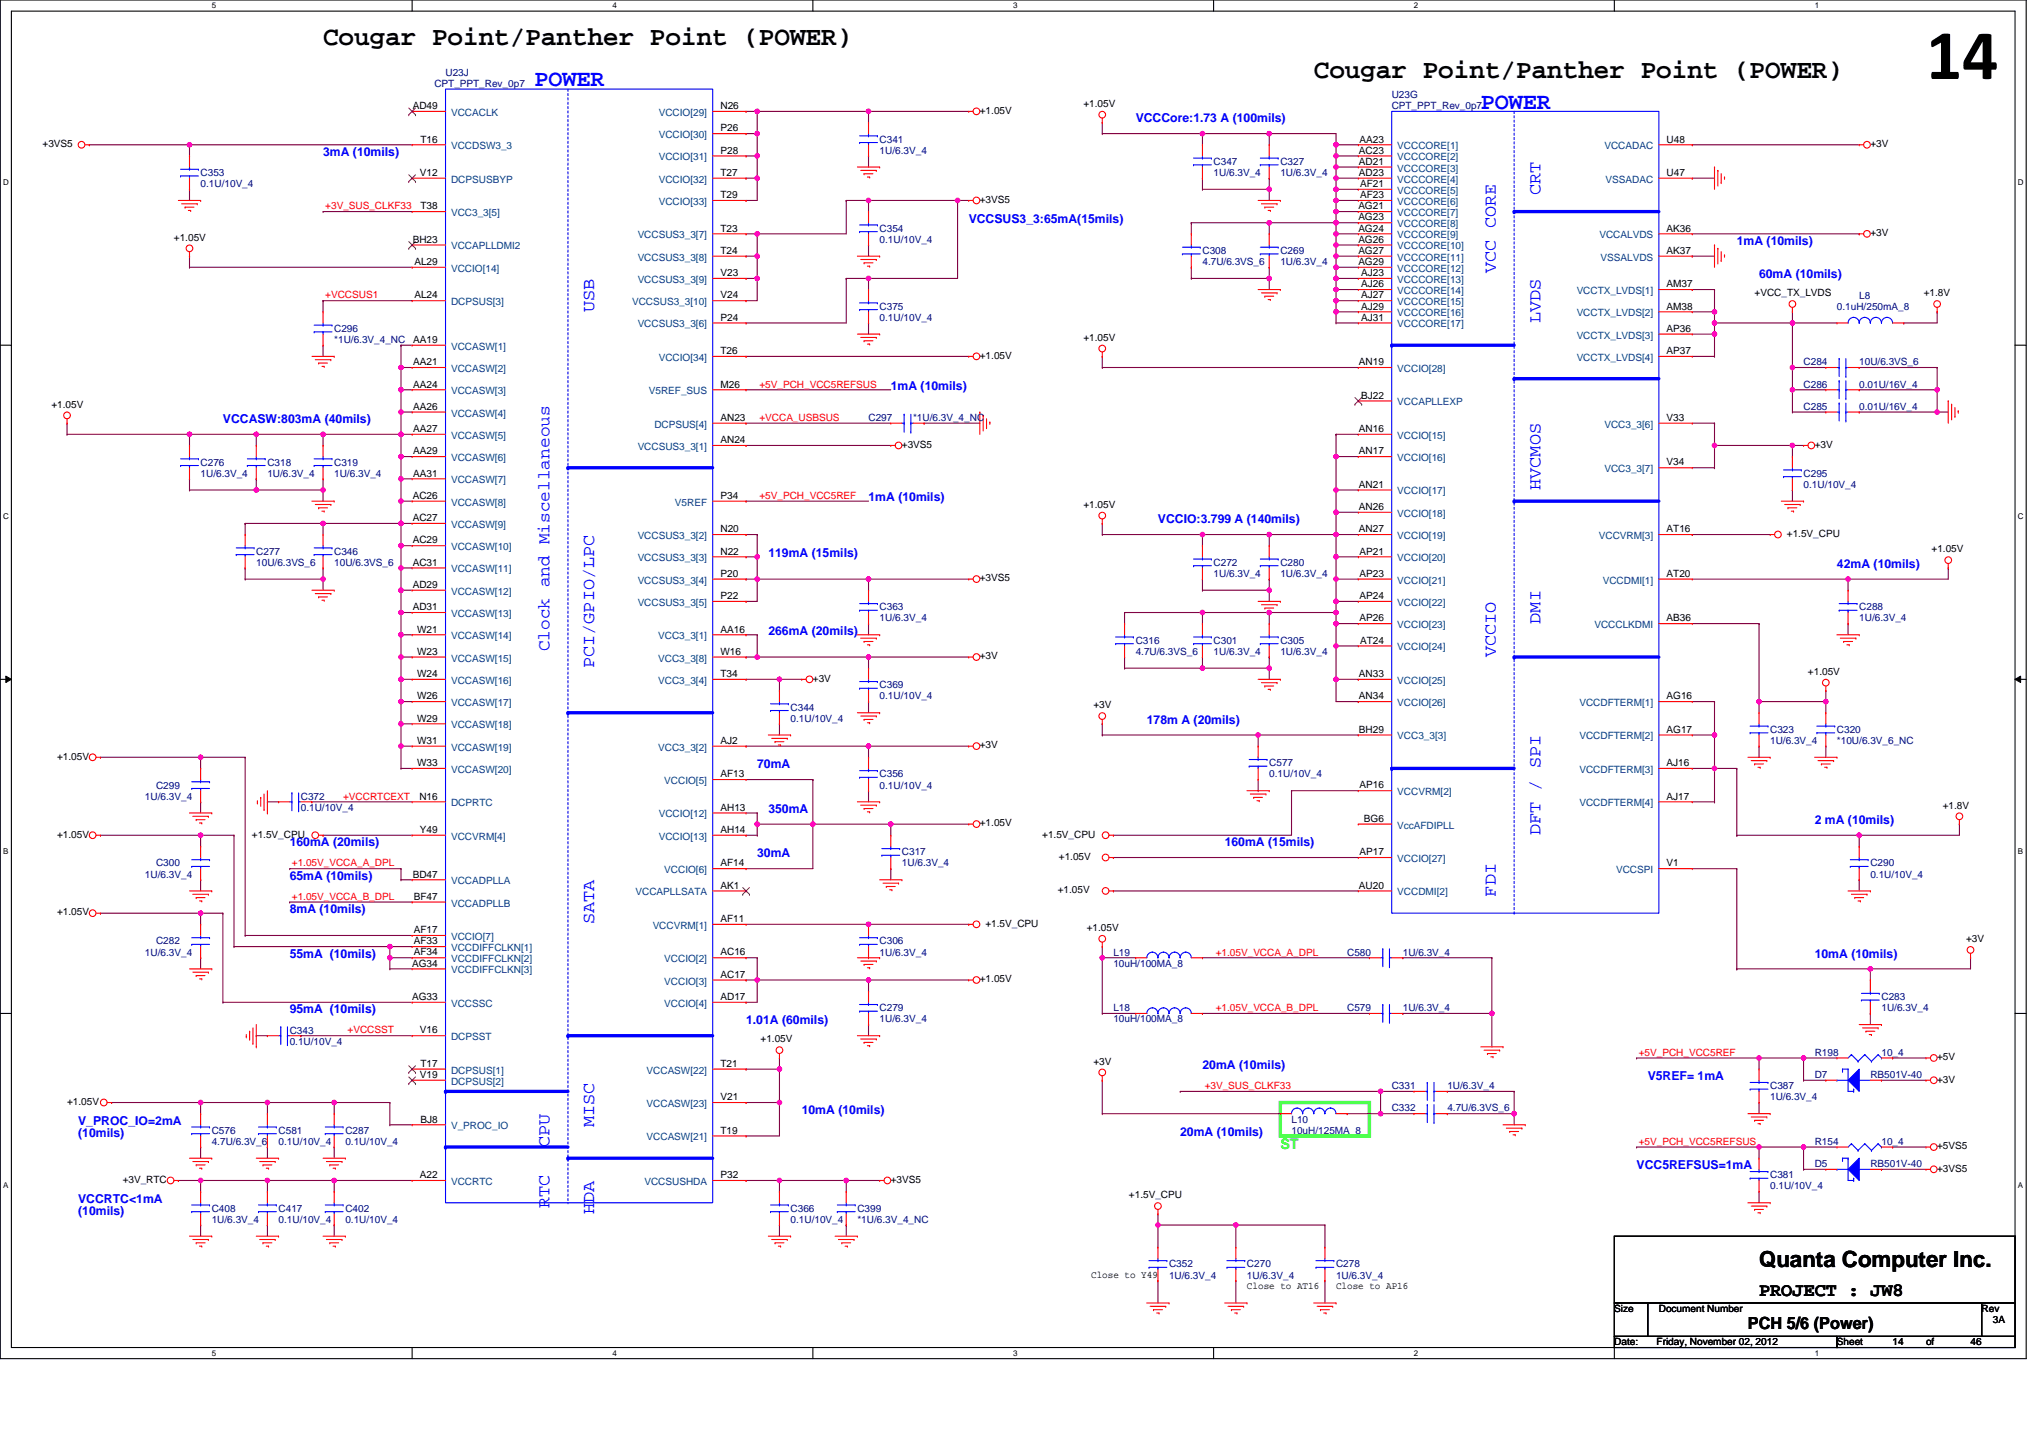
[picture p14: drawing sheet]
<svg xmlns="http://www.w3.org/2000/svg" width="297mm" height="210mm" viewBox="0 0 297 210" stroke-linecap="round" stroke-linejoin="round" font-family="sans-serif">
<defs><g id="words">
<text font-size="10.4" x="281.3" y="11.5">14</text>
<g font-size="3.9">
<text x="47.2" y="6.5">Cougar Point/Panther Point (POWER)</text>
<text x="191.9" y="11.4">Cougar Point/Panther Point (POWER)</text>
</g>
<g font-size="3.4" fill="#00f">
<text x="78.1" y="12.6">POWER</text>
<text x="216.2" y="15.8">POWER</text>
</g>
<text font-size="3.3" x="256.9" y="185">Quanta Computer Inc.</text>
<text font-size="2.8" x="256.9" y="189.2">PROJECT : JW8</text>
<g font-size="2.6" fill="#00f">
<text x="224.9" y="28.4" transform="rotate(-90 224.9 28.4)">CRT</text>
<text x="218.4" y="39.8" transform="rotate(-90 218.4 39.8)">VCC CORE</text>
<text x="86.8" y="45.5" transform="rotate(-90 86.8 45.5)">USB</text>
<text x="224.9" y="47.1" transform="rotate(-90 224.9 47.1)">LVDS</text>
<text x="224.9" y="71.5" transform="rotate(-90 224.9 71.5)">HVCMOS</text>
<text x="80.3" y="95.1" transform="rotate(-90 80.3 95.1)">Clock and Miscellaneous</text>
<text x="218.4" y="95.9" transform="rotate(-90 218.4 95.9)">VCCIO</text>
<text x="224.9" y="91" transform="rotate(-90 224.9 91)">DMI</text>
<text x="86.8" y="97.5" transform="rotate(-90 86.8 97.5)">PCI/GPIO/LPC</text>
<text x="224.9" y="121.9" transform="rotate(-90 224.9 121.9)">DFT / SPI</text>
<text x="218.4" y="130.9" transform="rotate(-90 218.4 130.9)">FDI</text>
<text x="86.8" y="134.9" transform="rotate(-90 86.8 134.9)">SATA</text>
<text x="80.3" y="167.4" transform="rotate(-90 80.3 167.4)">CPU</text>
<text x="86.8" y="164.5" transform="rotate(-90 86.8 164.5)">MISC</text>
<text x="80.3" y="176.4" transform="rotate(-90 80.3 176.4)">RTC</text>
<text x="86.8" y="177.2" transform="rotate(-90 86.8 177.2)">HDA</text>
</g>
<text font-size="2.4" x="255.3" y="194">PCH 5/6 (Power)</text>
<text font-size="2.1" fill="#0f0" x="187" y="167.7">ST</text>
<g font-size="1.8" fill="#00f">
<text x="165.8" y="17.9">VCCCore:1.73 A (100mils)</text>
<text x="47.2" y="22.7">3mA (10mils)</text>
<text x="141.5" y="32.5">VCCSUS3_3:65mA(15mils)</text>
<text x="253.6" y="35.8">1mA (10mils)</text>
<text x="256.9" y="40.6">60mA (10mils)</text>
<text x="130.1" y="56.9">1mA (10mils)</text>
<text x="32.6" y="61.8">VCCASW:803mA (40mils)</text>
<text x="126.8" y="73.1">1mA (10mils)</text>
<text x="169.1" y="76.4">VCCIO:3.799 A (140mils)</text>
<text x="112.2" y="81.3">119mA (15mils)</text>
<text x="268.3" y="82.9">42mA (10mils)</text>
<text x="112.2" y="92.6">266mA (20mils)</text>
<text x="167.5" y="105.7">178m A (20mils)</text>
<text x="110.6" y="112.2">70mA</text>
<text x="112.2" y="118.7">350mA</text>
<text x="42.3" y="123.5">160mA (20mils)</text>
<text x="110.6" y="125.2">30mA</text>
<text x="178.9" y="123.5">160mA (15mils)</text>
<text x="265" y="120.3">2 mA (10mils)</text>
<text x="42.3" y="128.4">65mA (10mils)</text>
<text x="42.3" y="133.3">8mA (10mils)</text>
<text x="42.3" y="139.8">55mA (10mils)</text>
<text x="265" y="139.8">10mA (10mils)</text>
<text x="42.3" y="147.9">95mA (10mils)</text>
<text x="109" y="149.5">1.01A (60mils)</text>
<text x="175.6" y="156">20mA (10mils)</text>
<text x="240.6" y="157.7">V5REF= 1mA</text>
<text x="11.4" y="164.2">V_PROC_IO=2mA</text>
<text x="11.4" y="166">(10mils)</text>
<text x="117.1" y="162.5">10mA (10mils)</text>
<text x="172.4" y="165.8">20mA (10mils)</text>
<text x="239" y="170.7">VCC5REFSUS=1mA</text>
<text x="11.4" y="175.6">VCCRTC&lt;1mA</text>
<text x="11.4" y="177.4">(10mils)</text>
</g>
<g font-size="1.5" fill="#000080">
<text x="65.1" y="11.1">U23J</text>
<text x="63.4" y="12.7">CPT_PPT_Rev_0p7</text>
<text x="203.2" y="14.3">U23G</text>
<text x="203.2" y="15.9">CPT_PPT_Rev_0p7</text>
<text x="128.5" y="20.8">C341</text>
<text x="128.5" y="22.4">1U/6.3V_4</text>
<text x="29.3" y="25.7">C353</text>
<text x="29.3" y="27.3">0.1U/10V_4</text>
<text x="177.2" y="24.1">C347</text>
<text x="177.2" y="25.7">1U/6.3V_4</text>
<text x="187" y="24.1">C327</text>
<text x="187" y="25.7">1U/6.3V_4</text>
<text x="128.5" y="33.8">C354</text>
<text x="128.5" y="35.4">0.1U/10V_4</text>
<text x="175.6" y="37.1">C308</text>
<text x="175.6" y="38.7">4.7U/6.3VS_6</text>
<text x="187" y="37.1">C269</text>
<text x="187" y="38.7">1U/6.3V_4</text>
<text x="128.5" y="45.2">C375</text>
<text x="128.5" y="46.8">0.1U/10V_4</text>
<text x="268.3" y="45.2">0.1uH/250mA_8</text>
<text x="271.5" y="43.6">L8</text>
<text x="48.8" y="48.5">C296</text>
<text x="48.8" y="50.1">*1U/6.3V_4_NC</text>
<text x="263.4" y="53.3">C284</text>
<text x="271.5" y="53.3">10U/6.3VS_6</text>
<text x="263.4" y="56.6">C286</text>
<text x="263.4" y="59.8">C285</text>
<text x="271.5" y="56.6">0.01U/16V_4</text>
<text x="271.5" y="59.8">0.01U/16V_4</text>
<text x="126.8" y="61.5">C297</text>
<text x="133.3" y="61.5">*1U/6.3V_4_NC</text>
<text x="29.3" y="68">C276</text>
<text x="29.3" y="69.6">1U/6.3V_4</text>
<text x="39.1" y="68">C318</text>
<text x="39.1" y="69.6">1U/6.3V_4</text>
<text x="48.8" y="68">C319</text>
<text x="48.8" y="69.6">1U/6.3V_4</text>
<text x="263.4" y="69.6">C295</text>
<text x="263.4" y="71.2">0.1U/10V_4</text>
<text x="37.4" y="81">C277</text>
<text x="37.4" y="82.6">10U/6.3VS_6</text>
<text x="48.8" y="81">C346</text>
<text x="48.8" y="82.6">10U/6.3VS_6</text>
<text x="177.2" y="82.6">C272</text>
<text x="187" y="82.6">C280</text>
<text x="128.5" y="89.1">C363</text>
<text x="177.2" y="84.2">1U/6.3V_4</text>
<text x="187" y="84.2">1U/6.3V_4</text>
<text x="271.5" y="89.1">C288</text>
<text x="128.5" y="90.7">1U/6.3V_4</text>
<text x="165.9" y="94">C316</text>
<text x="165.9" y="95.6">4.7U/6.3VS_6</text>
<text x="177.2" y="94">C301</text>
<text x="177.2" y="95.6">1U/6.3V_4</text>
<text x="187" y="94">C305</text>
<text x="187" y="95.6">1U/6.3V_4</text>
<text x="271.5" y="90.7">1U/6.3V_4</text>
<text x="128.5" y="100.5">C369</text>
<text x="115.5" y="103.7">C344</text>
<text x="115.5" y="105.3">0.1U/10V_4</text>
<text x="128.5" y="102.1">0.1U/10V_4</text>
<text x="258.5" y="107">C323</text>
<text x="268.3" y="107">C320</text>
<text x="128.5" y="113.5">C356</text>
<text x="185.4" y="111.8">C577</text>
<text x="185.4" y="113.5">0.1U/10V_4</text>
<text x="258.5" y="108.6">1U/6.3V_4</text>
<text x="268.3" y="108.6">*10U/6.3V_6_NC</text>
<text x="21.2" y="116.7">1U/6.3V_4</text>
<text x="22.8" y="115.1">C299</text>
<text x="43.9" y="116.7">C372</text>
<text x="43.9" y="118.4">0.1U/10V_4</text>
<text x="128.5" y="115.1">0.1U/10V_4</text>
<text x="131.7" y="124.9">C317</text>
<text x="21.2" y="128.1">1U/6.3V_4</text>
<text x="22.8" y="126.5">C300</text>
<text x="131.7" y="126.5">1U/6.3V_4</text>
<text x="273.1" y="126.5">C290</text>
<text x="273.1" y="128.1">0.1U/10V_4</text>
<text x="22.8" y="137.9">C282</text>
<text x="128.5" y="137.9">C306</text>
<text x="21.2" y="139.5">1U/6.3V_4</text>
<text x="128.5" y="139.5">1U/6.3V_4</text>
<text x="162.6" y="139.5">L19</text>
<text x="162.6" y="141.1">10uH/100MA_8</text>
<text x="196.7" y="139.5">C580</text>
<text x="204.9" y="139.5">1U/6.3V_4</text>
<text x="128.5" y="147.6">C279</text>
<text x="128.5" y="149.2">1U/6.3V_4</text>
<text x="162.6" y="147.6">L18</text>
<text x="162.6" y="149.2">10uH/100MA_8</text>
<text x="196.7" y="147.6">C579</text>
<text x="204.9" y="147.6">1U/6.3V_4</text>
<text x="274.8" y="146">C283</text>
<text x="274.8" y="147.6">1U/6.3V_4</text>
<text x="42.3" y="150.9">C343</text>
<text x="42.3" y="152.5">0.1U/10V_4</text>
<text x="265" y="154.1">R198</text>
<text x="274.8" y="154.1">10_4</text>
<text x="203.2" y="159">C331</text>
<text x="211.4" y="159">1U/6.3V_4</text>
<text x="258.5" y="159">C387</text>
<text x="258.5" y="160.6">1U/6.3V_4</text>
<text x="265" y="157.4">D7</text>
<text x="273.1" y="157.4">RB501V-40</text>
<text x="30.9" y="165.5">C576</text>
<text x="30.9" y="167.1">4.7U/6.3V_6</text>
<text x="40.7" y="165.5">C581</text>
<text x="40.7" y="167.1">0.1U/10V_4</text>
<text x="50.4" y="165.5">C287</text>
<text x="50.4" y="167.1">0.1U/10V_4</text>
<text x="188.6" y="163.9">L10</text>
<text x="188.6" y="165.5">10uH/125MA_8</text>
<text x="203.2" y="162.2">C332</text>
<text x="211.4" y="162.2">4.7U/6.3VS_6</text>
<text x="265" y="167.1">R154</text>
<text x="274.8" y="167.1">10_4</text>
<text x="258.5" y="172">C381</text>
<text x="258.5" y="173.6">0.1U/10V_4</text>
<text x="265" y="170.4">D5</text>
<text x="273.1" y="170.4">RB501V-40</text>
<text x="30.9" y="176.9">C408</text>
<text x="30.9" y="178.5">1U/6.3V_4</text>
<text x="40.7" y="176.9">C417</text>
<text x="40.7" y="178.5">0.1U/10V_4</text>
<text x="50.4" y="176.9">C402</text>
<text x="50.4" y="178.5">0.1U/10V_4</text>
<text x="115.5" y="176.9">C366</text>
<text x="115.5" y="178.5">0.1U/10V_4</text>
<text x="125.2" y="176.9">C399</text>
<text x="125.2" y="178.5">*1U/6.3V_4_NC</text>
<text x="170.7" y="185">C352</text>
<text x="182.1" y="185">C270</text>
<text x="195.1" y="185">C278</text>
<text x="170.7" y="186.6">1U/6.3V_4</text>
<text x="182.1" y="186.6">1U/6.3V_4</text>
<text x="195.1" y="186.6">1U/6.3V_4</text>
</g>
<g font-size="1.5">
<text x="60.3" y="15.9">AD49</text>
<text x="105.2" y="15.9">N26</text>
<text x="143.1" y="16.6">+1.05V</text>
<text x="158.2" y="15.6">+1.05V</text>
<text x="6.2" y="21.5">+3VS5</text>
<text x="61.4" y="20.8">T16</text>
<text x="105.2" y="19.2">P26</text>
<text x="105.2" y="22.4">P28</text>
<text x="198.5" y="22.4">AC23</text>
<text x="198.5" y="20.8">AA23</text>
<text x="243.4" y="20.8">U48</text>
<text x="273.1" y="21.5">+3V</text>
<text x="61.3" y="25.7">V12</text>
<text x="105.2" y="25.7">T27</text>
<text x="105.2" y="28.9">T29</text>
<text x="143.1" y="29.6">+3VS5</text>
<text x="198.5" y="24.1">AD21</text>
<text x="198.5" y="25.7">AD23</text>
<text x="198.6" y="27.3">AF21</text>
<text x="198.6" y="28.9">AF23</text>
<text x="243.4" y="25.7">U47</text>
<text x="25.4" y="35.1">+1.05V</text>
<text x="60.3" y="35.4">BH23</text>
<text x="61.4" y="30.6">T38</text>
<text x="105.2" y="33.8">T23</text>
<text x="198.4" y="30.6">AG21</text>
<text x="198.4" y="32.2">AG23</text>
<text x="198.4" y="33.8">AG24</text>
<text x="198.4" y="35.4">AG26</text>
<text x="243.4" y="33.8">AK36</text>
<text x="273.1" y="34.5">+3V</text>
<text x="60.5" y="38.7">AL29</text>
<text x="105.2" y="40.3">V23</text>
<text x="105.2" y="37.1">T24</text>
<text x="198.4" y="37.1">AG27</text>
<text x="198.4" y="38.7">AG29</text>
<text x="198.8" y="40.3">AJ23</text>
<text x="198.8" y="41.9">AJ26</text>
<text x="243.4" y="41.9">AM37</text>
<text x="243.4" y="37.1">AK37</text>
<text x="60.5" y="43.6">AL24</text>
<text x="105.2" y="46.8">P24</text>
<text x="105.2" y="43.6">V24</text>
<text x="198.8" y="43.6">AJ27</text>
<text x="198.8" y="45.2">AJ29</text>
<text x="198.8" y="46.8">AJ31</text>
<text x="243.4" y="45.2">AM38</text>
<text x="256.2" y="43.2">+VCC_TX_LVDS</text>
<text x="280.9" y="43.2">+1.8V</text>
<text x="60.4" y="50.1">AA19</text>
<text x="60.4" y="53.3">AA21</text>
<text x="105.2" y="51.7">T26</text>
<text x="143.1" y="52.3">+1.05V</text>
<text x="158.2" y="49.8">+1.05V</text>
<text x="198.5" y="53.3">AN19</text>
<text x="243.4" y="51.7">AP37</text>
<text x="243.4" y="48.4">AP36</text>
<text x="7.5" y="59.5">+1.05V</text>
<text x="60.4" y="56.6">AA24</text>
<text x="60.4" y="59.8">AA26</text>
<text x="105.2" y="56.6">M26</text>
<text x="198.8" y="58.2">BJ22</text>
<text x="60.4" y="63.1">AA27</text>
<text x="105.2" y="61.4">AN23</text>
<text x="105.2" y="64.7">AN24</text>
<text x="131.7" y="65.4">+3VS5</text>
<text x="198.5" y="63.1">AN16</text>
<text x="243.4" y="61.4">V33</text>
<text x="265" y="65.4">+3V</text>
<text x="60.4" y="66.3">AA29</text>
<text x="60.4" y="69.6">AA31</text>
<text x="198.5" y="71.2">AN21</text>
<text x="198.5" y="66.3">AN17</text>
<text x="243.4" y="67.9">V34</text>
<text x="60.3" y="72.8">AC26</text>
<text x="60.3" y="76.1">AC27</text>
<text x="105.2" y="72.8">P34</text>
<text x="105.2" y="77.7">N20</text>
<text x="158.2" y="74.1">+1.05V</text>
<text x="198.5" y="74.4">AN26</text>
<text x="198.5" y="77.7">AN27</text>
<text x="243.4" y="77.7">AT16</text>
<text x="60.3" y="79.3">AC29</text>
<text x="60.3" y="82.6">AC31</text>
<text x="105.2" y="80.9">N22</text>
<text x="198.5" y="80.9">AP21</text>
<text x="260.9" y="78.4">+1.5V_CPU</text>
<text x="282.1" y="80.6">+1.05V</text>
<text x="60.3" y="85.8">AD29</text>
<text x="60.3" y="89.1">AD31</text>
<text x="105.2" y="84.2">P20</text>
<text x="105.2" y="87.5">P22</text>
<text x="143.1" y="84.9">+3VS5</text>
<text x="198.5" y="84.2">AP23</text>
<text x="198.5" y="87.5">AP24</text>
<text x="243.4" y="84.2">AT20</text>
<text x="60.9" y="92.3">W21</text>
<text x="60.9" y="95.6">W23</text>
<text x="105.2" y="92.3">AA16</text>
<text x="105.2" y="95.6">W16</text>
<text x="198.5" y="90.7">AP26</text>
<text x="198.6" y="94">AT24</text>
<text x="243.4" y="90.7">AB36</text>
<text x="60.9" y="98.8">W24</text>
<text x="105.2" y="98.8">T34</text>
<text x="118.7" y="99.5">+3V</text>
<text x="143.1" y="96.2">+3V</text>
<text x="198.5" y="98.8">AN33</text>
<text x="264" y="98.5">+1.05V</text>
<text x="60.9" y="102.1">W26</text>
<text x="60.9" y="105.3">W29</text>
<text x="159.7" y="103.4">+3V</text>
<text x="198.5" y="107">BH29</text>
<text x="198.5" y="102.1">AN34</text>
<text x="243.4" y="107">AG17</text>
<text x="243.4" y="102.1">AG16</text>
<text x="8.3" y="110.9">+1.05V</text>
<text x="60.9" y="108.6">W31</text>
<text x="60.9" y="111.8">W33</text>
<text x="105.2" y="113.5">AF13</text>
<text x="105.2" y="108.6">AJ2</text>
<text x="143.1" y="109.2">+3V</text>
<text x="243.4" y="111.8">AJ16</text>
<text x="61.2" y="116.7">N16</text>
<text x="105.2" y="118.3">AH13</text>
<text x="198.5" y="115.1">AP16</text>
<text x="199.2" y="120">BG6</text>
<text x="243.4" y="116.7">AJ17</text>
<text x="283.7" y="118">+1.8V</text>
<text x="8.3" y="122.3">+1.05V</text>
<text x="36.8" y="122.3">+1.5V_CPU</text>
<text x="61.3" y="121.6">Y49</text>
<text x="105.2" y="121.6">AH14</text>
<text x="143.1" y="120.6">+1.05V</text>
<text x="152.2" y="122.3">+1.5V_CPU</text>
<text x="154.6" y="125.5">+1.05V</text>
<text x="198.5" y="124.8">AP17</text>
<text x="60.3" y="128.1">BD47</text>
<text x="60.4" y="131.3">BF47</text>
<text x="105.2" y="126.5">AF14</text>
<text x="105.2" y="129.7">AK1</text>
<text x="154.5" y="130.4">+1.05V</text>
<text x="198.5" y="129.7">AU20</text>
<text x="243.4" y="126.5">V1</text>
<text x="8.3" y="133.6">+1.05V</text>
<text x="60.4" y="137.8">AF33</text>
<text x="60.4" y="136.2">AF17</text>
<text x="105.2" y="134.6">AF11</text>
<text x="143.9" y="135.3">+1.5V_CPU</text>
<text x="158.7" y="135.9">+1.05V</text>
<text x="287.1" y="137.5">+3V</text>
<text x="60.2" y="141.1">AG34</text>
<text x="60.4" y="139.5">AF34</text>
<text x="105.2" y="139.5">AC16</text>
<text x="105.2" y="142.7">AC17</text>
<text x="143.1" y="143.4">+1.05V</text>
<text x="60.2" y="146">AG33</text>
<text x="105.2" y="146">AD17</text>
<text x="61.3" y="150.9">V16</text>
<text x="61.4" y="155.7">T17</text>
<text x="105.2" y="155.7">T21</text>
<text x="111.1" y="152.2">+1.05V</text>
<text x="159.7" y="155.4">+3V</text>
<text x="282.9" y="154.8">+5V</text>
<text x="9.8" y="161.3">+1.05V</text>
<text x="61.3" y="157.4">V19</text>
<text x="105.2" y="160.6">V21</text>
<text x="282.9" y="158">+3V</text>
<text x="61.4" y="163.9">BJ8</text>
<text x="105.2" y="165.5">T19</text>
<text x="282.9" y="167.8">+5VS5</text>
<text x="17.9" y="172.6">+3V_RTC</text>
<text x="61.3" y="172">A22</text>
<text x="105.2" y="172">P32</text>
<text x="130.1" y="172.6">+3VS5</text>
<text x="282.9" y="171">+3VS5</text>
<text x="164.9" y="174.9">+1.5V_CPU</text>
<text x="159.3" y="186.5">Close to Y49</text>
<text x="182.1" y="188.1">Close to AT16</text>
<text x="195.1" y="188.1">Close to AP16</text>
<text x="235.8" y="191.5">Size</text>
<text x="242.3" y="191.5">Document Number</text>
<text x="289.4" y="191.5">Rev</text>
<text x="235.8" y="196.4">Date:</text>
<text x="241.9" y="196.4">Friday, November 02, 2012</text>
<text x="268.3" y="196.4">Sheet</text>
<text x="276.4" y="196.4">14</text>
<text x="281.3" y="196.4">of</text>
<text x="287.8" y="196.4">46</text>
<text x="291" y="193.1">3A</text>
</g>
<g font-size="1.5" fill="#004080">
<text x="65.9" y="16.9">VCCACLK</text>
<text x="96.2" y="16.9">VCCIO[29]</text>
<text x="65.9" y="21.8">VCCDSW3_3</text>
<text x="96.2" y="20.2">VCCIO[30]</text>
<text x="96.2" y="23.4">VCCIO[31]</text>
<text x="204.1" y="21.8">VCCCORE[1]</text>
<text x="204.1" y="23.4">VCCCORE[2]</text>
<text x="234.3" y="21.8">VCCADAC</text>
<text x="65.9" y="26.7">DCPSUSBYP</text>
<text x="96.2" y="26.7">VCCIO[32]</text>
<text x="96.2" y="29.9">VCCIO[33]</text>
<text x="204.1" y="25">VCCCORE[3]</text>
<text x="204.1" y="26.7">VCCCORE[4]</text>
<text x="204.1" y="28.3">VCCCORE[5]</text>
<text x="204.1" y="29.9">VCCCORE[6]</text>
<text x="234.5" y="26.7">VSSADAC</text>
<text x="65.9" y="31.5">VCC3_3[5]</text>
<text x="93.1" y="34.8">VCCSUS3_3[7]</text>
<text x="204.1" y="31.5">VCCCORE[7]</text>
<text x="204.1" y="33.2">VCCCORE[8]</text>
<text x="204.1" y="34.8">VCCCORE[9]</text>
<text x="233.6" y="34.8">VCCALVDS</text>
<text x="65.9" y="39.7">VCCIO[14]</text>
<text x="65.9" y="36.4">VCCAPLLDMI2</text>
<text x="93.1" y="41.3">VCCSUS3_3[9]</text>
<text x="93.1" y="38">VCCSUS3_3[8]</text>
<text x="204.1" y="36.4">VCCCORE[10]</text>
<text x="204.1" y="38">VCCCORE[11]</text>
<text x="204.1" y="39.7">VCCCORE[12]</text>
<text x="204.1" y="41.3">VCCCORE[13]</text>
<text x="233.7" y="38">VSSALVDS</text>
<text x="65.9" y="44.5">DCPSUS[3]</text>
<text x="92.3" y="44.5">VCCSUS3_3[10]</text>
<text x="93.1" y="47.8">VCCSUS3_3[6]</text>
<text x="204.1" y="42.9">VCCCORE[14]</text>
<text x="204.1" y="44.5">VCCCORE[15]</text>
<text x="204.1" y="46.2">VCCCORE[16]</text>
<text x="204.1" y="47.8">VCCCORE[17]</text>
<text x="230.3" y="42.9">VCCTX_LVDS[1]</text>
<text x="230.3" y="46.2">VCCTX_LVDS[2]</text>
<text x="65.9" y="51">VCCASW[1]</text>
<text x="96.2" y="52.7">VCCIO[34]</text>
<text x="230.3" y="52.7">VCCTX_LVDS[4]</text>
<text x="230.3" y="49.4">VCCTX_LVDS[3]</text>
<text x="65.9" y="54.3">VCCASW[2]</text>
<text x="65.9" y="57.6">VCCASW[3]</text>
<text x="94.8" y="57.6">V5REF_SUS</text>
<text x="204.1" y="59.2">VCCAPLLEXP</text>
<text x="204.1" y="54.3">VCCIO[28]</text>
<text x="65.9" y="64.1">VCCASW[5]</text>
<text x="65.9" y="60.8">VCCASW[4]</text>
<text x="93.1" y="65.7">VCCSUS3_3[1]</text>
<text x="95.6" y="62.4">DCPSUS[4]</text>
<text x="204.1" y="64.1">VCCIO[15]</text>
<text x="234.3" y="62.4">VCC3_3[6]</text>
<text x="65.9" y="67.3">VCCASW[6]</text>
<text x="65.9" y="70.6">VCCASW[7]</text>
<text x="204.1" y="67.3">VCCIO[16]</text>
<text x="234.3" y="68.9">VCC3_3[7]</text>
<text x="65.9" y="73.8">VCCASW[8]</text>
<text x="65.9" y="77.1">VCCASW[9]</text>
<text x="98.6" y="73.8">V5REF</text>
<text x="204.1" y="72.2">VCCIO[17]</text>
<text x="204.1" y="75.4">VCCIO[18]</text>
<text x="65.9" y="80.3">VCCASW[10]</text>
<text x="65.9" y="83.6">VCCASW[11]</text>
<text x="93.1" y="78.7">VCCSUS3_3[2]</text>
<text x="93.1" y="81.9">VCCSUS3_3[3]</text>
<text x="204.1" y="78.7">VCCIO[19]</text>
<text x="204.1" y="81.9">VCCIO[20]</text>
<text x="233.5" y="78.7">VCCVRM[3]</text>
<text x="65.9" y="86.8">VCCASW[12]</text>
<text x="93.1" y="85.2">VCCSUS3_3[4]</text>
<text x="93.1" y="88.4">VCCSUS3_3[5]</text>
<text x="204.1" y="85.2">VCCIO[21]</text>
<text x="204.1" y="88.4">VCCIO[22]</text>
<text x="234.1" y="85.2">VCCDMI[1]</text>
<text x="65.9" y="90.1">VCCASW[13]</text>
<text x="65.9" y="93.3">VCCASW[14]</text>
<text x="96.1" y="93.3">VCC3_3[1]</text>
<text x="204.1" y="91.7">VCCIO[23]</text>
<text x="204.1" y="94.9">VCCIO[24]</text>
<text x="232.8" y="91.7">VCCCLKDMI</text>
<text x="65.9" y="96.6">VCCASW[15]</text>
<text x="65.9" y="99.8">VCCASW[16]</text>
<text x="96.1" y="99.8">VCC3_3[4]</text>
<text x="96.1" y="96.6">VCC3_3[8]</text>
<text x="204.1" y="99.8">VCCIO[25]</text>
<text x="65.9" y="103.1">VCCASW[17]</text>
<text x="65.9" y="106.3">VCCASW[18]</text>
<text x="204.1" y="107.9">VCC3_3[3]</text>
<text x="204.1" y="103.1">VCCIO[26]</text>
<text x="230.7" y="107.9">VCCDFTERM[2]</text>
<text x="230.7" y="103.1">VCCDFTERM[1]</text>
<text x="65.9" y="109.6">VCCASW[19]</text>
<text x="65.9" y="112.8">VCCASW[20]</text>
<text x="96.1" y="109.6">VCC3_3[2]</text>
<text x="230.7" y="112.8">VCCDFTERM[3]</text>
<text x="65.9" y="117.7">DCPRTC</text>
<text x="96.2" y="119.3">VCCIO[12]</text>
<text x="97" y="114.4">VCCIO[5]</text>
<text x="204.1" y="116.1">VCCVRM[2]</text>
<text x="230.7" y="117.7">VCCDFTERM[4]</text>
<text x="65.9" y="122.6">VCCVRM[4]</text>
<text x="96.2" y="122.6">VCCIO[13]</text>
<text x="204.1" y="120.9">VccAFDIPLL</text>
<text x="204.1" y="125.8">VCCIO[27]</text>
<text x="65.9" y="129.1">VCCADPLLA</text>
<text x="92.8" y="130.7">VCCAPLLSATA</text>
<text x="97" y="127.5">VCCIO[6]</text>
<text x="204.1" y="130.7">VCCDMI[2]</text>
<text x="236" y="127.5">VCCSPI</text>
<text x="65.9" y="132.3">VCCADPLLB</text>
<text x="65.9" y="137.2">VCCIO[7]</text>
<text x="95.3" y="135.6">VCCVRM[1]</text>
<text x="65.9" y="138.8">VCCDIFFCLKN[1]</text>
<text x="65.9" y="140.5">VCCDIFFCLKN[2]</text>
<text x="65.9" y="142.1">VCCDIFFCLKN[3]</text>
<text x="97" y="140.5">VCCIO[2]</text>
<text x="97" y="143.7">VCCIO[3]</text>
<text x="65.9" y="147">VCCSSC</text>
<text x="97" y="147">VCCIO[4]</text>
<text x="65.9" y="151.8">DCPSST</text>
<text x="65.9" y="156.7">DCPSUS[1]</text>
<text x="65.9" y="158.3">DCPSUS[2]</text>
<text x="94.4" y="156.7">VCCASW[22]</text>
<text x="94.4" y="161.6">VCCASW[23]</text>
<text x="65.9" y="164.8">V_PROC_IO</text>
<text x="94.4" y="166.5">VCCASW[21]</text>
<text x="65.9" y="173">VCCRTC</text>
<text x="94.1" y="173">VCCSUSHDA</text>
</g>
<g font-size="1.5" fill="#f00">
<text x="47.5" y="30.6">+3V_SUS_CLKF33</text>
<text x="47.5" y="43.6">+VCCSUS1</text>
<text x="110.9" y="56.6">+5V_PCH_VCC5REFSUS</text>
<text x="110.9" y="61.4">+VCCA_USBSUS</text>
<text x="110.9" y="72.8">+5V_PCH_VCC5REF</text>
<text x="50.1" y="116.7">+VCCRTCEXT</text>
<text x="42.6" y="131.3">+1.05V_VCCA_B_DPL</text>
<text x="42.6" y="126.5">+1.05V_VCCA_A_DPL</text>
<text x="177.6" y="139.5">+1.05V_VCCA_A_DPL</text>
<text x="177.6" y="147.6">+1.05V_VCCA_B_DPL</text>
<text x="50.8" y="150.9">+VCCSST</text>
<text x="239.3" y="154.1">+5V_PCH_VCC5REF</text>
<text x="175.9" y="159">+3V_SUS_CLKF33</text>
<text x="239.3" y="167.1">+5V_PCH_VCC5REFSUS</text>
</g>
<g font-size="1.2">
<text x="30.9" y="1.2">5</text>
<text x="89.4" y="1.2">4</text>
<text x="148" y="1.2">3</text>
<text x="206.5" y="1.2">2</text>
<text x="265" y="1.2">1</text>
<text x=".4" y="27.1">D</text>
<text x="294.7" y="27.1">D</text>
<text x=".4" y="75.8">C</text>
<text x="294.7" y="75.8">C</text>
<text x=".4" y="124.6">B</text>
<text x="294.7" y="124.6">B</text>
<text x=".4" y="173.4">A</text>
<text x="294.7" y="173.4">A</text>
<text x="30.9" y="197.9">5</text>
<text x="89.4" y="197.9">4</text>
<text x="148" y="197.9">3</text>
<text x="206.5" y="197.9">2</text>
<text x="265" y="197.9">1</text>
</g>
</g></defs>
<path d="M0 0h295.9v198.3h-295.9zM1.7 1.6h292.6v195.1h-292.6z" fill="none" stroke="#000" stroke-width=".16"/>
<g fill="#fff">
<path d="M30.9 .2h.7v1.3h-.7z"/>
<path d="M30.9 196.9h.7v1.3h-.7z"/>
</g>
<path d="M60.2 0v1.6M60.2 196.7v1.6" fill="none" stroke="#000" stroke-width=".16"/>
<g fill="#fff">
<path d="M89.4 .2h.7v1.3h-.7z"/>
<path d="M89.4 196.9h.7v1.3h-.7z"/>
</g>
<path d="M118.7 0v1.6M118.7 196.7v1.6" fill="none" stroke="#000" stroke-width=".16"/>
<g fill="#fff">
<path d="M148 .2h.6v1.3h-.6z"/>
<path d="M148 196.9h.6v1.3h-.6z"/>
</g>
<path d="M177.2 0v1.6M177.2 196.7v1.6" fill="none" stroke="#000" stroke-width=".16"/>
<g fill="#fff">
<path d="M206.5 .2h.6v1.3h-.6z"/>
<path d="M206.5 196.9h.6v1.3h-.6z"/>
</g>
<path d="M235.8 0v1.6M235.8 196.7v1.6" fill="none" stroke="#000" stroke-width=".16"/>
<g fill="#fff">
<path d="M265 .2h.7v1.3h-.7z"/>
<path d="M265 196.9h.7v1.3h-.7z"/>
<path d="M.4 26h.9v1.3h-.9z"/>
<path d="M294.7 26h.8v1.3h-.8z"/>
<path d="M.4 74.8h.9v1.3h-.9z"/>
<path d="M294.7 74.8h.8v1.3h-.8z"/>
</g>
<path d="M0 50.4h1.7M294.3 50.4h1.6" fill="none" stroke="#000" stroke-width=".16"/>
<g fill="#fff">
<path d="M.4 123.5h.8v1.3h-.8z"/>
<path d="M294.7 123.5h.8v1.3h-.8z"/>
</g>
<path d="M0 99.2h1.7M294.3 99.2h1.6" fill="none" stroke="#000" stroke-width=".16"/>
<path d="M.9 98.7l.8 .5-.8 .4zM294.3 99.2l.8-.5v.9z" fill="#000"/>
<path d="M.9 98.7l.8 .5-.8 .4zM294.3 99.2l.8-.5v.9z" fill="none" stroke="#000" stroke-width=".15"/>
<g fill="#fff">
<path d="M.4 172.3h.8v1.3h-.8z"/>
<path d="M294.7 172.3h.8v1.3h-.8z"/>
</g>
<path d="M0 147.9h1.7M294.3 147.9h1.6" fill="none" stroke="#000" stroke-width=".16"/>
<path d="M187 160.9h13v4.9h-13z" fill="none" stroke="#0f0" stroke-width=".48"/>
<path d="M109 26h.1M109 26h1.6M110.6 26h.1M110.6 26v3.3" fill="none" stroke="#800040" stroke-width=".16"/>
<circle cx="110.6" cy="26" r=".32" fill="#f0f"/>
<circle cx="110.6" cy="26" r=".32" fill="none" stroke="#f0f" stroke-width=".16"/>
<path d="M58.6 92.7h.1M58.6 95.9h.1M58.6 89.4h.1M58.6 92.7v6.5M58.6 89.4h1.6M58.6 92.7h1.6" fill="none" stroke="#800040" stroke-width=".16"/>
<circle cx="58.6" cy="92.7" r=".32" fill="#f0f"/>
<circle cx="58.6" cy="92.7" r=".32" fill="none" stroke="#f0f" stroke-width=".16"/>
<path d="M58.6 95.9h.1M58.6 95.9h1.6" fill="none" stroke="#800040" stroke-width=".16"/>
<circle cx="58.6" cy="95.9" r=".32" fill="#f0f"/>
<circle cx="58.6" cy="95.9" r=".32" fill="none" stroke="#f0f" stroke-width=".16"/>
<path d="M58.6 99.2h.1M58.6 99.2h1.6M58.6 99.2v3.2M58.6 102.4h.1M58.6 102.4h1.6" fill="none" stroke="#800040" stroke-width=".16"/>
<circle cx="58.6" cy="102.4" r=".32" fill="#f0f"/>
<circle cx="58.6" cy="102.4" r=".32" fill="none" stroke="#f0f" stroke-width=".16"/>
<circle cx="58.6" cy="99.2" r=".32" fill="#f0f"/>
<circle cx="58.6" cy="99.2" r=".32" fill="none" stroke="#f0f" stroke-width=".16"/>
<path d="M110.6 16.3h.1M110.6 16.3v3.2M126.8 40.6h.1M126.8 40.6v1.7M109 61.8h.1M109 61.8h21.1M58.6 89.4h.1M58.6 89.4v3.3M126.8 95.9h.1M126.8 95.9h14.7M109 172.3h.1M109 172.3h4.8" fill="none" stroke="#800040" stroke-width=".16"/>
<circle cx="113.8" cy="172.3" r=".32" fill="#f0f"/>
<circle cx="113.8" cy="172.3" r=".32" fill="none" stroke="#f0f" stroke-width=".16"/>
<g fill="none" stroke="#800040" stroke-width=".16">
<path d="M109 99.2h.1M109 99.2h8.1M113.8 99.2h.1M56.9 138.2h.1M56.9 138.2h3.3M110.6 139.8h.1M110.6 139.8v3.3M109 146.3h.1M109 146.3h1.6M48.8 160.9h.1M48.8 160.9h8.1M123.6 172.3h.1"/>
<path d="M123.6 172.3h4.9"/>
</g>
<circle cx="48.8" cy="160.9" r=".32" fill="#f0f"/>
<circle cx="48.8" cy="160.9" r=".32" fill="none" stroke="#f0f" stroke-width=".16"/>
<g fill="none" stroke="#800040" stroke-width=".16">
<path d="M109 43.9h.1M109 43.9h1.6M123.6 40.6h.1M123.6 40.6h3.2M109 65h.1M109 65h21.1M110.6 78h.1M110.6 78v3.3M58.6 86.2h.1M58.6 86.2v3.2M109 87.8h.1M110.6 84.5h.1"/>
<path d="M110.6 84.5v3.3h-1.6M42.3 131.7h.1M42.3 131.7h17.9M39.1 172.3h.1M39.1 178.8h.1M39.1 172.3h9.7M39.1 178.8v1.6M113.8 160.9h.1M113.8 160.9v4.9"/>
</g>
<circle cx="58.6" cy="89.4" r=".32" fill="#f0f"/>
<circle cx="58.6" cy="89.4" r=".32" fill="none" stroke="#f0f" stroke-width=".16"/>
<circle cx="58.6" cy="86.2" r=".32" fill="#f0f"/>
<circle cx="58.6" cy="86.2" r=".32" fill="none" stroke="#f0f" stroke-width=".16"/>
<path d="M126.8 47.1h.1M126.8 47.1v1.7M110.6 143.1h.1M110.6 143.1h16.2" fill="none" stroke="#800040" stroke-width=".16"/>
<circle cx="126.8" cy="143" r=".32" fill="#f0f"/>
<circle cx="126.8" cy="143" r=".32" fill="none" stroke="#f0f" stroke-width=".16"/>
<circle cx="110.6" cy="143" r=".32" fill="#f0f"/>
<circle cx="110.6" cy="143" r=".32" fill="none" stroke="#f0f" stroke-width=".16"/>
<path d="M58.6 53.6h.1M58.6 56.9h.1M58.6 53.6v6.5M58.6 66.6h.1M58.6 66.6v3.3" fill="none" stroke="#800040" stroke-width=".16"/>
<circle cx="58.6" cy="60.1" r=".32" fill="#f0f"/>
<circle cx="58.6" cy="60.1" r=".32" fill="none" stroke="#f0f" stroke-width=".16"/>
<circle cx="58.6" cy="56.9" r=".32" fill="#f0f"/>
<circle cx="58.6" cy="56.9" r=".32" fill="none" stroke="#f0f" stroke-width=".16"/>
<path d="M58.6 79.7h.1M58.6 66.6h.1M58.6 63.4h.1M58.6 63.4v3.2M58.6 79.7v3.2M58.6 66.6h1.6" fill="none" stroke="#800040" stroke-width=".16"/>
<circle cx="58.6" cy="66.6" r=".32" fill="#f0f"/>
<circle cx="58.6" cy="66.6" r=".32" fill="none" stroke="#f0f" stroke-width=".16"/>
<circle cx="58.6" cy="63.4" r=".32" fill="#f0f"/>
<circle cx="58.6" cy="63.4" r=".32" fill="none" stroke="#f0f" stroke-width=".16"/>
<g fill="none" stroke="#800040" stroke-width=".16">
<path d="M58.6 50.4h.1M58.6 53.6h.1M58.6 56.9h.1M58.6 50.4h1.6M58.6 53.6h1.6M58.6 56.9h1.6M58.6 60.1h.1M58.6 63.4h.1M58.6 69.9h.1M58.6 60.1h1.6M58.6 63.4h1.6M58.6 60.1v3.3"/>
<path d="M58.6 69.9v3.3M58.6 69.9h1.6"/>
</g>
<circle cx="58.6" cy="69.9" r=".32" fill="#f0f"/>
<circle cx="58.6" cy="69.9" r=".32" fill="none" stroke="#f0f" stroke-width=".16"/>
<path d="M58.6 86.2h.1M58.6 82.9h.1M58.6 86.2h1.6M58.6 82.9h1.6" fill="none" stroke="#800040" stroke-width=".16"/>
<circle cx="58.6" cy="82.9" r=".32" fill="#f0f"/>
<circle cx="58.6" cy="82.9" r=".32" fill="none" stroke="#f0f" stroke-width=".16"/>
<path d="M58.6 50.4h.1M58.6 50.4v3.2M58.6 79.7h.1M58.6 76.4h.1M58.6 79.7h1.6M58.6 76.4h1.6M58.6 82.9h.1M58.6 82.9v3.3" fill="none" stroke="#800040" stroke-width=".16"/>
<circle cx="58.6" cy="53.6" r=".32" fill="#f0f"/>
<circle cx="58.6" cy="53.6" r=".32" fill="none" stroke="#f0f" stroke-width=".16"/>
<path d="M58.6 73.2h.1M58.6 73.2h1.6M58.6 73.2v3.2M56.9 138.2h.1M56.9 138.2v1.6" fill="none" stroke="#800040" stroke-width=".16"/>
<circle cx="58.6" cy="76.4" r=".32" fill="#f0f"/>
<circle cx="58.6" cy="76.4" r=".32" fill="none" stroke="#f0f" stroke-width=".16"/>
<circle cx="58.6" cy="73.1" r=".32" fill="#f0f"/>
<circle cx="58.6" cy="73.1" r=".32" fill="none" stroke="#f0f" stroke-width=".16"/>
<path d="M58.6 76.4h.1M58.6 76.4v3.3" fill="none" stroke="#800040" stroke-width=".16"/>
<circle cx="58.6" cy="79.7" r=".32" fill="#f0f"/>
<circle cx="58.6" cy="79.7" r=".32" fill="none" stroke="#f0f" stroke-width=".16"/>
<path d="M13 21.1h.1M13 21.1h14.7M109 34.1h.1M109 34.1h1.6M109 81.3h.1M109 81.3h1.6M126.8 84.5h.1M126.8 84.5h14.7M109 108.9h.1M109 108.9h17.8M56.9 164.2h.1M56.9 164.2h3.3" fill="none" stroke="#800040" stroke-width=".16"/>
<circle cx="126.8" cy="108.9" r=".32" fill="#f0f"/>
<circle cx="126.8" cy="108.9" r=".32" fill="none" stroke="#f0f" stroke-width=".16"/>
<g fill="none" stroke="#800040" stroke-width=".16">
<path d="M47.2 43.9h.1M47.2 43.9v1.6M123.6 40.6h.1M123.6 40.6v6.5M109 92.7h.1M109 92.7h1.6M45.6 117h.1M45.6 117h14.6M126.8 108.9h.1M126.8 108.9h14.7M130.1 120.3h.1M130.1 120.3h11.4"/>
<path d="M113.8 154.4h.1M113.8 154.4v1.7"/>
</g>
<circle cx="130.1" cy="120.3" r=".32" fill="#f0f"/>
<circle cx="130.1" cy="120.3" r=".32" fill="none" stroke="#f0f" stroke-width=".16"/>
<path d="M58.6 105.7h.1M58.6 112.2h.1M58.6 108.9h.1M58.6 105.7v3.2M58.6 112.2h1.6M58.6 108.9h1.6" fill="none" stroke="#800040" stroke-width=".16"/>
<circle cx="58.6" cy="108.9" r=".32" fill="#f0f"/>
<circle cx="58.6" cy="108.9" r=".32" fill="none" stroke="#f0f" stroke-width=".16"/>
<path d="M109 37.4h.1M109 37.4h1.6M58.6 108.9h.1M58.6 105.7h.1M58.6 108.9v3.3M58.6 105.7h1.6M56.9 139.8h.1M56.9 139.8h3.3" fill="none" stroke="#800040" stroke-width=".16"/>
<circle cx="56.9" cy="139.8" r=".32" fill="#f0f"/>
<circle cx="56.9" cy="139.8" r=".32" fill="none" stroke="#f0f" stroke-width=".16"/>
<path d="M110.6 84.5h.1M110.6 84.5h16.2M35.8 136.6h.1M35.8 136.6h24.4M43.9 151.2h.1M43.9 151.2h16.3" fill="none" stroke="#800040" stroke-width=".16"/>
<circle cx="126.8" cy="84.5" r=".32" fill="#f0f"/>
<circle cx="126.8" cy="84.5" r=".32" fill="none" stroke="#f0f" stroke-width=".16"/>
<circle cx="110.6" cy="84.5" r=".32" fill="#f0f"/>
<circle cx="110.6" cy="84.5" r=".32" fill="none" stroke="#f0f" stroke-width=".16"/>
<path d="M109 22.8h.1M109 22.8h1.6M109 52h.1M109 52h32.5M126.8 40.6h.1M126.8 40.6h13M118.7 113.8h.1M118.7 113.8v6.5M109 126.8h.1M109 126.8h9.7M56.9 160.9h.1M56.9 160.9v3.3" fill="none" stroke="#800040" stroke-width=".16"/>
<circle cx="126.8" cy="40.6" r=".32" fill="#f0f"/>
<circle cx="126.8" cy="40.6" r=".32" fill="none" stroke="#f0f" stroke-width=".16"/>
<path d="M27.7 21.1h.1M27.7 21.1h32.5M109 95.9h.1M110.6 92.7h.1M110.6 92.7v3.2h-1.6M47.2 121.9h.1M47.2 121.9h13M109 139.8h.1M109 139.8h1.6M113.8 178.8h.1M113.8 178.8v1.6" fill="none" stroke="#800040" stroke-width=".16"/>
<circle cx="27.7" cy="21.1" r=".32" fill="#f0f"/>
<circle cx="27.7" cy="21.1" r=".32" fill="none" stroke="#f0f" stroke-width=".16"/>
<path d="M32.6 146.3h.1M32.6 146.3h27.6M29.3 172.3h.1M29.3 172.3h9.8" fill="none" stroke="#800040" stroke-width=".16"/>
<circle cx="39" cy="172.3" r=".32" fill="#f0f"/>
<circle cx="39" cy="172.3" r=".32" fill="none" stroke="#f0f" stroke-width=".16"/>
<circle cx="29.3" cy="172.3" r=".32" fill="#f0f"/>
<circle cx="29.3" cy="172.3" r=".32" fill="none" stroke="#f0f" stroke-width=".16"/>
<path d="M48.8 172.3h.1M48.8 172.3h11.4" fill="none" stroke="#800040" stroke-width=".16"/>
<circle cx="48.8" cy="172.3" r=".32" fill="#f0f"/>
<circle cx="48.8" cy="172.3" r=".32" fill="none" stroke="#f0f" stroke-width=".16"/>
<g fill="none" stroke="#800040" stroke-width=".16">
<path d="M109 16.3h.1M109 19.5h.1M109 16.3h1.6M109 19.5h1.6M27.7 39h.1M27.7 39h32.5M47.2 30.9h.1M47.2 30.9h13M109 29.3h.1M109 29.3h1.6M110.6 34.1h.1M110.6 34.1v3.3"/>
<path d="M47.2 43.9h.1M47.2 43.9h13M109 40.6h.1M109 40.6h1.6M109 78h.1M109 78h1.6M56.9 141.4h.1M56.9 141.4h3.3M26 172.3h.1M26 172.3h3.3M29.3 178.8h.1M29.3 172.3h.1"/>
<path d="M29.3 172.3v1.6M29.3 178.8v1.6M39.1 172.3h.1M39.1 172.3v1.6M48.8 172.3h.1M48.8 172.3v1.6M109 160.9h.1M109 160.9h4.8M113.8 172.3h.1M113.8 172.3v1.6"/>
</g>
<circle cx="113.8" cy="160.9" r=".32" fill="#f0f"/>
<circle cx="113.8" cy="160.9" r=".32" fill="none" stroke="#f0f" stroke-width=".16"/>
<path d="M110.6 95.9h.1M110.6 95.9h16.2M113.8 156.1h.1M113.8 156.1v4.8M109 165.8h.1M109 165.8h4.8" fill="none" stroke="#800040" stroke-width=".16"/>
<circle cx="126.8" cy="95.9" r=".32" fill="#f0f"/>
<circle cx="126.8" cy="95.9" r=".32" fill="none" stroke="#f0f" stroke-width=".16"/>
<circle cx="110.6" cy="95.9" r=".32" fill="#f0f"/>
<circle cx="110.6" cy="95.9" r=".32" fill="none" stroke="#f0f" stroke-width=".16"/>
<path d="M14.7 110.5h.1M14.7 110.5h14.6M29.3 110.5h.1M29.3 110.5v1.7M39.1 117h.1M39.1 117h1.6M42.3 126.8h.1M42.3 126.8h16.3" fill="none" stroke="#800040" stroke-width=".16"/>
<circle cx="29.3" cy="110.5" r=".32" fill="#f0f"/>
<circle cx="29.3" cy="110.5" r=".32" fill="none" stroke="#f0f" stroke-width=".16"/>
<g fill="none" stroke="#800040" stroke-width=".16">
<path d="M29.3 110.5h.1M29.3 110.5h6.5M35.8 110.5h.1M35.8 110.5v26.1M29.3 121.9h.1M29.3 121.9h4.9M29.3 121.9v1.6M34.2 121.9h.1M34.2 138.2h.1M34.2 121.9v16.3M34.2 138.2h22.7M37.4 151.2h.1"/>
<path d="M37.4 151.2h1.7"/>
</g>
<circle cx="56.9" cy="138.2" r=".32" fill="#f0f"/>
<circle cx="56.9" cy="138.2" r=".32" fill="none" stroke="#f0f" stroke-width=".16"/>
<path d="M29.3 133.3h.1M29.3 133.3h3.3M29.3 133.3v1.6M32.6 133.3h.1M32.6 133.3v13M16.3 160.9h.1M16.3 160.9h22.8M29.3 160.9h.1M29.3 160.9v1.7M39.1 160.9h.1M39.1 160.9v1.7" fill="none" stroke="#800040" stroke-width=".16"/>
<circle cx="39" cy="160.9" r=".32" fill="#f0f"/>
<circle cx="39" cy="160.9" r=".32" fill="none" stroke="#f0f" stroke-width=".16"/>
<circle cx="29.3" cy="160.9" r=".32" fill="#f0f"/>
<circle cx="29.3" cy="160.9" r=".32" fill="none" stroke="#f0f" stroke-width=".16"/>
<path d="M126.8 16.3h.1M126.8 16.3h14.7M126.8 22.8h.1M126.8 29.3h.1M126.8 22.8v1.6M126.8 29.3h14.7M139.8 29.3h.1M39.1 160.9h.1M39.1 160.9h9.7M48.8 160.9h.1M48.8 160.9v1.7" fill="none" stroke="#800040" stroke-width=".16"/>
<circle cx="139.8" cy="29.3" r=".32" fill="#f0f"/>
<circle cx="139.8" cy="29.3" r=".32" fill="none" stroke="#f0f" stroke-width=".16"/>
<circle cx="126.8" cy="29.3" r=".32" fill="#f0f"/>
<circle cx="126.8" cy="29.3" r=".32" fill="none" stroke="#f0f" stroke-width=".16"/>
<path d="M110.6 34.1h.1M123.6 29.3h.1M123.6 29.3h3.2M123.6 29.3v4.8h-13M126.8 29.3h.1M126.8 35.8h.1M126.8 29.3v1.6M126.8 35.8v1.6" fill="none" stroke="#800040" stroke-width=".16"/>
<circle cx="110.6" cy="34.1" r=".32" fill="#f0f"/>
<circle cx="110.6" cy="34.1" r=".32" fill="none" stroke="#f0f" stroke-width=".16"/>
<g fill="none" stroke="#800040" stroke-width=".16">
<path d="M139.8 29.3h.1M139.8 29.3v11.3M109 56.9h.1M109 56.9h21.1M109 73.2h.1M109 73.2h17.8M113.8 99.2h.1M113.8 99.2v1.6M126.8 91h.1M126.8 84.5h.1M126.8 95.9h.1M126.8 84.5v1.7"/>
<path d="M126.8 91v1.7M126.8 95.9v1.6M126.8 102.4h.1M126.8 102.4v1.6"/>
</g>
<circle cx="113.8" cy="99.2" r=".32" fill="#f0f"/>
<circle cx="113.8" cy="99.2" r=".32" fill="none" stroke="#f0f" stroke-width=".16"/>
<g fill="none" stroke="#800040" stroke-width=".16">
<path d="M113.8 105.7h.1M113.8 105.7v1.6M126.8 108.9h.1M126.8 108.9v1.6M130.1 126.8h.1M130.1 120.3h.1M130.1 120.3v1.6M130.1 126.8v1.6M113.8 172.3h.1M113.8 172.3h9.8M123.6 172.3h.1M123.6 178.8h.1"/>
<path d="M123.6 172.3v1.6M123.6 178.8v1.6"/>
</g>
<circle cx="123.6" cy="172.3" r=".32" fill="#f0f"/>
<circle cx="123.6" cy="172.3" r=".32" fill="none" stroke="#f0f" stroke-width=".16"/>
<path d="M126.8 115.4h.1M126.8 115.4v1.6M118.7 120.3h.1M118.7 120.3h11.4M109 156.1h.1M109 156.1h4.8" fill="none" stroke="#800040" stroke-width=".16"/>
<circle cx="113.8" cy="156.1" r=".32" fill="#f0f"/>
<circle cx="113.8" cy="156.1" r=".32" fill="none" stroke="#f0f" stroke-width=".16"/>
<g fill="none" stroke="#800040" stroke-width=".16">
<path d="M47.2 50.4h.1M47.2 50.4v1.6M269.9 84.5h.1M284.5 82.9h.1M284.5 82.9v1.6h-14.6M29.3 117h.1M29.3 117v1.7M183.7 107.3h.1M183.7 107.3v1.6M183.7 107.3h14.7M29.3 139.8h.1M29.3 139.8v1.6"/>
<path d="M29.3 167.4h.1M29.3 167.4v1.7M39.1 167.4h.1M39.1 167.4v1.7M48.8 167.4h.1M48.8 167.4v1.7"/>
</g>
<circle cx="183.7" cy="107.3" r=".32" fill="#f0f"/>
<circle cx="183.7" cy="107.3" r=".32" fill="none" stroke="#f0f" stroke-width=".16"/>
<path d="M161 105.7h.1M161 105.7v1.6M256.9 102.4h.1M256.9 108.9h.1M256.9 102.4v1.6M256.9 108.9v1.6M161 139.8h.1M161 139.8v8.1M161 147.9h.1M161 147.9h4.9M175.6 147.9h.1M175.6 147.9h24.4" fill="none" stroke="#800040" stroke-width=".16"/>
<circle cx="161" cy="139.8" r=".32" fill="#f0f"/>
<circle cx="161" cy="139.8" r=".32" fill="none" stroke="#f0f" stroke-width=".16"/>
<path d="M195.1 63.4h.1M195.1 66.6h.1M195.1 71.5h.1M195.1 74.8h.1M195.1 63.4h3.3M195.1 66.6h3.3M195.1 71.5h3.3M195.1 74.8h3.3M195.1 87.8h.1M195.1 87.8v1.6" fill="none" stroke="#800040" stroke-width=".16"/>
<circle cx="195.1" cy="87.8" r=".32" fill="#f0f"/>
<circle cx="195.1" cy="87.8" r=".32" fill="none" stroke="#f0f" stroke-width=".16"/>
<path d="M195.1 63.4h.1M195.1 63.4v3.2" fill="none" stroke="#800040" stroke-width=".16"/>
<circle cx="195.1" cy="66.6" r=".32" fill="#f0f"/>
<circle cx="195.1" cy="66.6" r=".32" fill="none" stroke="#f0f" stroke-width=".16"/>
<path d="M269.9 84.5h.1M269.9 84.5v1.7M253.6 141.4h.1M253.6 141.4h19.5" fill="none" stroke="#800040" stroke-width=".16"/>
<circle cx="273.1" cy="141.4" r=".32" fill="#f0f"/>
<circle cx="273.1" cy="141.4" r=".32" fill="none" stroke="#f0f" stroke-width=".16"/>
<path d="M247.1 78h.1M247.1 78h11.4M253.6 121.9h.1M253.6 121.9h32.5M271.5 121.9h.1M273.1 141.4h.1M273.1 147.9h.1M273.1 141.4h14.7M273.1 141.4v1.7M273.1 147.9v1.7" fill="none" stroke="#800040" stroke-width=".16"/>
<circle cx="271.5" cy="121.9" r=".32" fill="#f0f"/>
<circle cx="271.5" cy="121.9" r=".32" fill="none" stroke="#f0f" stroke-width=".16"/>
<path d="M256.9 102.4h.1M256.9 102.4h9.7M266.6 102.4h.1M266.6 102.4v1.6M271.5 128.4h.1M271.5 121.9h.1M271.5 121.9v1.6M271.5 128.4v1.6M286.1 120.3h.1M286.1 120.3v1.6" fill="none" stroke="#800040" stroke-width=".16"/>
<circle cx="266.6" cy="102.4" r=".32" fill="#f0f"/>
<circle cx="266.6" cy="102.4" r=".32" fill="none" stroke="#f0f" stroke-width=".16"/>
<path d="M247.1 37.4h.1M247.1 37.4h3.3M161 139.8h.1M161 139.8h4.9M161 157.7h.1M161 157.7v4.9M172.4 159.3h.1M172.4 159.3h29.2" fill="none" stroke="#800040" stroke-width=".16"/>
<circle cx="201.6" cy="159.3" r=".32" fill="#f0f"/>
<circle cx="201.6" cy="159.3" r=".32" fill="none" stroke="#f0f" stroke-width=".16"/>
<path d="M269.9 91h.1M269.9 91v1.7M201.6 159.3h.1M201.6 159.3v3.3M217.9 147.9h.1M217.9 147.9v4.9M161 162.6h.1M161 162.6h26" fill="none" stroke="#800040" stroke-width=".16"/>
<circle cx="217.9" cy="147.9" r=".32" fill="#f0f"/>
<circle cx="217.9" cy="147.9" r=".32" fill="none" stroke="#f0f" stroke-width=".16"/>
<g fill="none" stroke="#800040" stroke-width=".16">
<path d="M37.4 63.4h.1M37.4 63.4h9.8M47.2 63.4h.1M47.2 63.4v1.6M266.6 108.9h.1M266.6 108.9v1.6M29.3 128.4h.1M29.3 128.4v1.6M161 138.2h.1M161 138.2v1.6M287.8 139.8h.1M287.8 139.8v1.6"/>
<path d="M48.8 178.8h.1M48.8 178.8v1.6"/>
</g>
<circle cx="47.2" cy="63.4" r=".32" fill="#f0f"/>
<circle cx="47.2" cy="63.4" r=".32" fill="none" stroke="#f0f" stroke-width=".16"/>
<circle cx="37.4" cy="63.4" r=".32" fill="#f0f"/>
<circle cx="37.4" cy="63.4" r=".32" fill="none" stroke="#f0f" stroke-width=".16"/>
<path d="M35.8 76.4h.1M35.8 76.4h11.4M47.2 76.4h.1M47.2 76.4v1.6M35.8 82.9h.1M35.8 82.9v1.6" fill="none" stroke="#800040" stroke-width=".16"/>
<circle cx="47.2" cy="76.4" r=".32" fill="#f0f"/>
<circle cx="47.2" cy="76.4" r=".32" fill="none" stroke="#f0f" stroke-width=".16"/>
<path d="M35.8 84.5h.1M35.8 84.5h11.4" fill="none" stroke="#800040" stroke-width=".16"/>
<circle cx="47.2" cy="84.5" r=".32" fill="#f0f"/>
<circle cx="47.2" cy="84.5" r=".32" fill="none" stroke="#f0f" stroke-width=".16"/>
<path d="M9.8 61.8h.1M9.8 61.8v1.6M27.7 71.5h.1M27.7 63.4h.1M27.7 63.4v1.6M37.4 69.9h.1M37.4 69.9v1.6h-9.7M47.2 71.5h.1M47.2 71.5v1.7" fill="none" stroke="#800040" stroke-width=".16"/>
<circle cx="27.7" cy="63.4" r=".32" fill="#f0f"/>
<circle cx="27.7" cy="63.4" r=".32" fill="none" stroke="#f0f" stroke-width=".16"/>
<path d="M9.8 63.4h.1M9.8 63.4h17.9M35.8 76.4h.1M35.8 76.4v1.6M37.4 71.5h.1M37.4 71.5h9.8M47.2 63.4h.1M47.2 63.4h11.4M47.2 82.9h.1M47.2 82.9v1.6" fill="none" stroke="#800040" stroke-width=".16"/>
<circle cx="47.2" cy="71.5" r=".32" fill="#f0f"/>
<circle cx="47.2" cy="71.5" r=".32" fill="none" stroke="#f0f" stroke-width=".16"/>
<circle cx="37.4" cy="71.5" r=".32" fill="#f0f"/>
<circle cx="37.4" cy="71.5" r=".32" fill="none" stroke="#f0f" stroke-width=".16"/>
<g fill="none" stroke="#800040" stroke-width=".16">
<path d="M27.7 37.4h.1M27.7 27.6h.1M27.7 27.6v1.7M27.7 37.4v1.6M27.7 63.4h.1M27.7 69.9h.1M27.7 63.4h9.7M27.7 69.9v1.6M37.4 63.4h.1M37.4 63.4v1.6M47.2 76.4h.1M47.2 69.9h.1"/>
<path d="M47.2 76.4h11.4M47.2 69.9v1.6M126.8 143.1h.1M126.8 149.6h.1M126.8 143.1h14.7M126.8 143.1v1.6M126.8 149.6v1.6M256.9 167.4h.1M256.9 167.4h6.5"/>
</g>
<circle cx="263.4" cy="167.4" r=".32" fill="#f0f"/>
<circle cx="263.4" cy="167.4" r=".32" fill="none" stroke="#f0f" stroke-width=".16"/>
<circle cx="256.9" cy="167.4" r=".32" fill="#f0f"/>
<circle cx="256.9" cy="167.4" r=".32" fill="none" stroke="#f0f" stroke-width=".16"/>
<g fill="none" stroke="#800040" stroke-width=".16">
<path d="M256.9 154.4h.1M256.9 154.4h6.5M239 167.4h.1M239 167.4h17.9M256.9 173.9h.1M256.9 167.4h.1M256.9 160.9h.1M256.9 160.9v1.7M256.9 167.4v1.7M256.9 173.9v1.7M263.4 167.4h.1M263.4 170.7h.1"/>
<path d="M263.4 167.4h4.9M263.4 170.7h3.2M263.4 167.4v3.3M274.8 170.7h.1M274.8 170.7h6.5M276.4 167.4h.1M276.4 167.4h4.9"/>
</g>
<circle cx="263.4" cy="154.4" r=".32" fill="#f0f"/>
<circle cx="263.4" cy="154.4" r=".32" fill="none" stroke="#f0f" stroke-width=".16"/>
<circle cx="256.9" cy="154.4" r=".32" fill="#f0f"/>
<circle cx="256.9" cy="154.4" r=".32" fill="none" stroke="#f0f" stroke-width=".16"/>
<g fill="none" stroke="#800040" stroke-width=".16">
<path d="M271.5 53.6h.1M271.5 56.9h.1M271.5 53.6h11.4M271.5 56.9h11.4M282.9 56.9h.1M282.9 56.9v3.2M135 61.8h.1M135 61.8h8.1M261.8 71.5h.1M261.8 65h.1M261.8 65v1.6M261.8 71.5v1.7"/>
<path d="M161 107.3h.1M161 107.3h22.7M266.6 100.8h.1M266.6 100.8v1.6M239 154.4h.1M239 154.4h17.9M256.9 154.4h.1M256.9 154.4v1.7M263.4 154.4h.1M263.4 157.7h.1M263.4 154.4h4.9M263.4 154.4v3.3"/>
<path d="M263.4 157.7h3.2M274.8 157.7h.1M274.8 157.7h6.5M276.4 154.4h.1M276.4 154.4h4.9"/>
</g>
<circle cx="282.9" cy="56.9" r=".32" fill="#f0f"/>
<circle cx="282.9" cy="56.9" r=".32" fill="none" stroke="#f0f" stroke-width=".16"/>
<path d="M261.8 56.9h.1M261.8 53.6h.1M261.8 56.9h4.8M261.8 53.6h4.8M282.9 53.6h.1M282.9 53.6v3.3M271.5 60.1h.1M271.5 60.1h11.4" fill="none" stroke="#800040" stroke-width=".16"/>
<circle cx="282.9" cy="60.1" r=".32" fill="#f0f"/>
<circle cx="282.9" cy="60.1" r=".32" fill="none" stroke="#f0f" stroke-width=".16"/>
<path d="M261.8 45.5h.1M261.8 47.1h.1M261.8 47.1h6.5M261.8 45.5v8.1M278 47.1h.1M282.9 45.5h.1M282.9 45.5v1.6h-4.9" fill="none" stroke="#800040" stroke-width=".16"/>
<circle cx="261.8" cy="53.6" r=".32" fill="#f0f"/>
<circle cx="261.8" cy="53.6" r=".32" fill="none" stroke="#f0f" stroke-width=".16"/>
<circle cx="261.8" cy="47.1" r=".32" fill="#f0f"/>
<circle cx="261.8" cy="47.1" r=".32" fill="none" stroke="#f0f" stroke-width=".16"/>
<path d="M247.1 42.3h.1M247.1 42.3h3.3M261.8 60.1h.1M261.8 60.1h4.8M282.9 60.1h.1M282.9 60.1h1.6M195.1 99.2h.1M195.1 99.2v3.2" fill="none" stroke="#800040" stroke-width=".16"/>
<circle cx="195.1" cy="99.2" r=".32" fill="#f0f"/>
<circle cx="195.1" cy="99.2" r=".32" fill="none" stroke="#f0f" stroke-width=".16"/>
<path d="M261.8 56.9h.1M261.8 56.9v3.2" fill="none" stroke="#800040" stroke-width=".16"/>
<circle cx="261.8" cy="56.9" r=".32" fill="#f0f"/>
<circle cx="261.8" cy="56.9" r=".32" fill="none" stroke="#f0f" stroke-width=".16"/>
<path d="M110.6 16.3h.1M110.6 16.3h16.2" fill="none" stroke="#800040" stroke-width=".16"/>
<circle cx="126.8" cy="16.3" r=".32" fill="#f0f"/>
<circle cx="126.8" cy="16.3" r=".32" fill="none" stroke="#f0f" stroke-width=".16"/>
<circle cx="110.6" cy="16.3" r=".32" fill="#f0f"/>
<circle cx="110.6" cy="16.3" r=".32" fill="none" stroke="#f0f" stroke-width=".16"/>
<path d="M126.8 16.3h.1M126.8 16.3v1.6M195.1 21.1h.1M195.1 22.8h.1M195.1 21.1h3.3M195.1 22.8h3.3M195.1 47.1h.1M195.1 47.1h3.3M47.2 84.5h.1M47.2 84.5v1.7M56.9 139.8h.1M56.9 139.8v1.6" fill="none" stroke="#800040" stroke-width=".16"/>
<circle cx="195.1" cy="22.8" r=".32" fill="#f0f"/>
<circle cx="195.1" cy="22.8" r=".32" fill="none" stroke="#f0f" stroke-width=".16"/>
<path d="M195.1 24.4h.1M195.1 26h.1M195.1 27.6h.1M195.1 29.3h.1M195.1 30.9h.1M195.1 24.4h3.3M195.1 26h3.3M195.1 27.6h3.3M195.1 29.3h3.3M195.1 30.9h3.3" fill="none" stroke="#800040" stroke-width=".16"/>
<circle cx="195.1" cy="30.9" r=".32" fill="#f0f"/>
<circle cx="195.1" cy="30.9" r=".32" fill="none" stroke="#f0f" stroke-width=".16"/>
<g fill="none" stroke="#800040" stroke-width=".16">
<path d="M195.1 32.5h.1M195.1 34.1h.1M195.1 35.8h.1M195.1 37.4h.1M195.1 39h.1M195.1 32.5h3.3M195.1 34.1h3.3M195.1 35.8h3.3M195.1 37.4h3.3M195.1 39h3.3M195.1 40.6h.1M195.1 42.3h.1"/>
<path d="M195.1 43.9h.1M195.1 40.6h3.3M195.1 42.3h3.3M195.1 43.9h3.3M195.1 42.3v1.6"/>
</g>
<circle cx="195.1" cy="43.9" r=".32" fill="#f0f"/>
<circle cx="195.1" cy="43.9" r=".32" fill="none" stroke="#f0f" stroke-width=".16"/>
<circle cx="195.1" cy="42.3" r=".32" fill="#f0f"/>
<circle cx="195.1" cy="42.3" r=".32" fill="none" stroke="#f0f" stroke-width=".16"/>
<path d="M195.1 37.4h.1M195.1 37.4v1.6" fill="none" stroke="#800040" stroke-width=".16"/>
<circle cx="195.1" cy="39" r=".32" fill="#f0f"/>
<circle cx="195.1" cy="39" r=".32" fill="none" stroke="#f0f" stroke-width=".16"/>
<circle cx="195.1" cy="37.4" r=".32" fill="#f0f"/>
<circle cx="195.1" cy="37.4" r=".32" fill="none" stroke="#f0f" stroke-width=".16"/>
<path d="M195.1 30.9h.1M195.1 29.3h.1M195.1 27.6h.1M195.1 27.6v4.9" fill="none" stroke="#800040" stroke-width=".16"/>
<circle cx="195.1" cy="29.3" r=".32" fill="#f0f"/>
<circle cx="195.1" cy="29.3" r=".32" fill="none" stroke="#f0f" stroke-width=".16"/>
<path d="M195.1 26h.1M195.1 26v1.6" fill="none" stroke="#800040" stroke-width=".16"/>
<circle cx="195.1" cy="27.6" r=".32" fill="#f0f"/>
<circle cx="195.1" cy="27.6" r=".32" fill="none" stroke="#f0f" stroke-width=".16"/>
<circle cx="195.1" cy="26" r=".32" fill="#f0f"/>
<circle cx="195.1" cy="26" r=".32" fill="none" stroke="#f0f" stroke-width=".16"/>
<path d="M195.1 24.4h.1M195.1 24.4v1.6" fill="none" stroke="#800040" stroke-width=".16"/>
<circle cx="195.1" cy="24.4" r=".32" fill="#f0f"/>
<circle cx="195.1" cy="24.4" r=".32" fill="none" stroke="#f0f" stroke-width=".16"/>
<path d="M195.1 22.8h.1M195.1 21.1h.1M195.1 39h.1M195.1 21.1v3.3M195.1 39v3.3M195.1 40.6h.1" fill="none" stroke="#800040" stroke-width=".16"/>
<circle cx="195.1" cy="40.6" r=".32" fill="#f0f"/>
<circle cx="195.1" cy="40.6" r=".32" fill="none" stroke="#f0f" stroke-width=".16"/>
<path d="M195.1 35.8h.1M195.1 34.1h.1M195.1 34.1v3.3" fill="none" stroke="#800040" stroke-width=".16"/>
<circle cx="195.1" cy="35.8" r=".32" fill="#f0f"/>
<circle cx="195.1" cy="35.8" r=".32" fill="none" stroke="#f0f" stroke-width=".16"/>
<path d="M195.1 32.5h.1M195.1 32.5v1.6" fill="none" stroke="#800040" stroke-width=".16"/>
<circle cx="195.1" cy="34.1" r=".32" fill="#f0f"/>
<circle cx="195.1" cy="34.1" r=".32" fill="none" stroke="#f0f" stroke-width=".16"/>
<path d="M195.1 45.5h.1M195.1 43.9h.1M195.1 45.5h3.3M195.1 43.9v3.2" fill="none" stroke="#800040" stroke-width=".16"/>
<circle cx="195.1" cy="45.5" r=".32" fill="#f0f"/>
<circle cx="195.1" cy="45.5" r=".32" fill="none" stroke="#f0f" stroke-width=".16"/>
<g fill="none" stroke="#800040" stroke-width=".16">
<path d="M27.7 21.1h.1M27.7 21.1v1.7M161 53.6h.1M161 52h.1M161 53.6h37.4M161 52v1.6M58.6 102.4h.1M58.6 102.4v3.3M175.6 139.8h.1M175.6 139.8h24.4M204.9 139.8h.1M204.9 139.8h13"/>
<path d="M217.9 139.8h.1M217.9 139.8v8.1h-13M204.9 147.9h.1"/>
</g>
<circle cx="58.6" cy="105.7" r=".32" fill="#f0f"/>
<circle cx="58.6" cy="105.7" r=".32" fill="none" stroke="#f0f" stroke-width=".16"/>
<path d="M110.6 19.5h.1M110.6 19.5v3.3M110.6 40.6h.1M110.6 40.6v3.3M109 143.1h.1M109 143.1h1.6M110.6 143.1h.1M110.6 143.1v3.2" fill="none" stroke="#800040" stroke-width=".16"/>
<circle cx="110.6" cy="22.8" r=".32" fill="#f0f"/>
<circle cx="110.6" cy="22.8" r=".32" fill="none" stroke="#f0f" stroke-width=".16"/>
<circle cx="110.6" cy="19.5" r=".32" fill="#f0f"/>
<circle cx="110.6" cy="19.5" r=".32" fill="none" stroke="#f0f" stroke-width=".16"/>
<path d="M175.6 27.6h.1M185.4 39h.1M185.4 26h.1M185.4 26v1.6h-9.8M185.4 39v1.6" fill="none" stroke="#800040" stroke-width=".16"/>
<circle cx="185.4" cy="27.6" r=".32" fill="#f0f"/>
<circle cx="185.4" cy="27.6" r=".32" fill="none" stroke="#f0f" stroke-width=".16"/>
<path d="M174 39h.1M174 32.5h.1M174 39v1.6M174 32.5h11.4M185.4 32.5h.1M185.4 32.5v1.6M185.4 40.6h.1M185.4 40.6v1.7" fill="none" stroke="#800040" stroke-width=".16"/>
<circle cx="185.4" cy="40.6" r=".32" fill="#f0f"/>
<circle cx="185.4" cy="40.6" r=".32" fill="none" stroke="#f0f" stroke-width=".16"/>
<path d="M185.4 19.5h.1M185.4 19.5h9.7M175.6 26h.1M175.6 26v1.6M185.4 27.6h.1M185.4 27.6v1.7" fill="none" stroke="#800040" stroke-width=".16"/>
<circle cx="185.4" cy="19.5" r=".32" fill="#f0f"/>
<circle cx="185.4" cy="19.5" r=".32" fill="none" stroke="#f0f" stroke-width=".16"/>
<path d="M161 17.9h.1M161 17.9v1.6M175.6 19.5h.1M175.6 19.5v1.6M175.6 19.5h9.8M185.4 19.5h.1M185.4 19.5v1.6M174 32.5h.1M174 32.5v1.6M185.4 32.5h.1M185.4 32.5h9.7" fill="none" stroke="#800040" stroke-width=".16"/>
<circle cx="195.1" cy="32.5" r=".32" fill="#f0f"/>
<circle cx="195.1" cy="32.5" r=".32" fill="none" stroke="#f0f" stroke-width=".16"/>
<circle cx="185.4" cy="32.5" r=".32" fill="#f0f"/>
<circle cx="185.4" cy="32.5" r=".32" fill="none" stroke="#f0f" stroke-width=".16"/>
<path d="M161 19.5h.1M161 19.5h14.6" fill="none" stroke="#800040" stroke-width=".16"/>
<circle cx="175.6" cy="19.5" r=".32" fill="#f0f"/>
<circle cx="175.6" cy="19.5" r=".32" fill="none" stroke="#f0f" stroke-width=".16"/>
<path d="M195.1 19.5v1.6M195.1 21.1h.1M174 40.6h.1M174 40.6h11.4" fill="none" stroke="#800040" stroke-width=".16"/>
<circle cx="195.1" cy="21.1" r=".32" fill="#f0f"/>
<circle cx="195.1" cy="21.1" r=".32" fill="none" stroke="#f0f" stroke-width=".16"/>
<path d="M175.6 78h.1M175.6 78v1.7M175.6 86.2h.1M185.4 84.5h.1M185.4 84.5v1.7h-9.8" fill="none" stroke="#800040" stroke-width=".16"/>
<circle cx="185.4" cy="86.2" r=".32" fill="#f0f"/>
<circle cx="185.4" cy="86.2" r=".32" fill="none" stroke="#f0f" stroke-width=".16"/>
<path d="M161 76.4h.1M161 76.4v1.6M185.4 78h.1M185.4 78h9.7M175.6 84.5h.1M175.6 84.5v1.7M185.4 86.2h.1M185.4 86.2v1.6" fill="none" stroke="#800040" stroke-width=".16"/>
<circle cx="185.4" cy="78" r=".32" fill="#f0f"/>
<circle cx="185.4" cy="78" r=".32" fill="none" stroke="#f0f" stroke-width=".16"/>
<path d="M161 78h.1M161 78h24.4M175.6 78h.1M185.4 78h.1M185.4 78v1.7" fill="none" stroke="#800040" stroke-width=".16"/>
<circle cx="175.6" cy="78" r=".32" fill="#f0f"/>
<circle cx="175.6" cy="78" r=".32" fill="none" stroke="#f0f" stroke-width=".16"/>
<path d="M164.2 89.4h.1M164.2 89.4h11.4" fill="none" stroke="#800040" stroke-width=".16"/>
<circle cx="175.6" cy="89.4" r=".32" fill="#f0f"/>
<circle cx="175.6" cy="89.4" r=".32" fill="none" stroke="#f0f" stroke-width=".16"/>
<path d="M164.2 95.9h.1M164.2 97.5h.1M164.2 95.9v1.6M164.2 97.5h11.4" fill="none" stroke="#800040" stroke-width=".16"/>
<circle cx="175.6" cy="97.5" r=".32" fill="#f0f"/>
<circle cx="175.6" cy="97.5" r=".32" fill="none" stroke="#f0f" stroke-width=".16"/>
<path d="M164.2 89.4h.1M164.2 89.4v1.6M175.6 95.9h.1M175.6 89.4h.1M175.6 89.4v1.6M175.6 95.9v1.6M175.6 89.4h9.8M185.4 97.5h.1M185.4 89.4h.1M185.4 95.9h.1M185.4 89.4v1.6M185.4 95.9v3.3" fill="none" stroke="#800040" stroke-width=".16"/>
<circle cx="185.4" cy="97.5" r=".32" fill="#f0f"/>
<circle cx="185.4" cy="97.5" r=".32" fill="none" stroke="#f0f" stroke-width=".16"/>
<path d="M185.4 89.4h.1M185.4 89.4h9.7" fill="none" stroke="#800040" stroke-width=".16"/>
<circle cx="195.1" cy="89.4" r=".32" fill="#f0f"/>
<circle cx="195.1" cy="89.4" r=".32" fill="none" stroke="#f0f" stroke-width=".16"/>
<circle cx="185.4" cy="89.4" r=".32" fill="#f0f"/>
<circle cx="185.4" cy="89.4" r=".32" fill="none" stroke="#f0f" stroke-width=".16"/>
<path d="M175.6 97.5h.1M175.6 97.5h9.8M201.6 159.3h.1M201.6 159.3h4.9M196.7 162.6h.1M196.7 162.6h9.8M201.6 162.6h.1" fill="none" stroke="#800040" stroke-width=".16"/>
<circle cx="201.6" cy="162.6" r=".32" fill="#f0f"/>
<circle cx="201.6" cy="162.6" r=".32" fill="none" stroke="#f0f" stroke-width=".16"/>
<path d="M211.4 159.3h.1M211.4 159.3h9.7M221.1 162.6h.1M221.1 162.6v1.6" fill="none" stroke="#800040" stroke-width=".16"/>
<circle cx="221.1" cy="162.6" r=".32" fill="#f0f"/>
<circle cx="221.1" cy="162.6" r=".32" fill="none" stroke="#f0f" stroke-width=".16"/>
<path d="M109 84.5h.1M110.6 81.3h.1M110.6 81.3v3.2h-1.6M211.4 162.6h.1M211.4 162.6h9.7" fill="none" stroke="#800040" stroke-width=".16"/>
<circle cx="110.6" cy="81.3" r=".32" fill="#f0f"/>
<circle cx="110.6" cy="81.3" r=".32" fill="none" stroke="#f0f" stroke-width=".16"/>
<path d="M110.6 37.4h.1M110.6 37.4v3.2M118.7 120.3h.1M118.7 120.3v6.5" fill="none" stroke="#800040" stroke-width=".16"/>
<circle cx="110.6" cy="40.6" r=".32" fill="#f0f"/>
<circle cx="110.6" cy="40.6" r=".32" fill="none" stroke="#f0f" stroke-width=".16"/>
<circle cx="110.6" cy="37.4" r=".32" fill="#f0f"/>
<circle cx="110.6" cy="37.4" r=".32" fill="none" stroke="#f0f" stroke-width=".16"/>
<g fill="none" stroke="#800040" stroke-width=".16">
<path d="M110.6 22.8h.1M110.6 22.8v3.2M109 47.1h.1M109 47.1h14.6M109 113.8h9.7M109 118.7h1.6M110.6 118.7h.1M110.6 118.7v1.6M118.7 113.8h.1M109 121.9h.1M109 121.9h1.6M110.6 120.3h.1"/>
<path d="M110.6 120.3h8.1M118.7 120.3h.1M221.1 159.3h.1M221.1 159.3v3.3"/>
</g>
<circle cx="110.6" cy="120.3" r=".32" fill="#f0f"/>
<circle cx="110.6" cy="120.3" r=".32" fill="none" stroke="#f0f" stroke-width=".16"/>
<circle cx="118.7" cy="120.3" r=".32" fill="#f0f"/>
<circle cx="118.7" cy="120.3" r=".32" fill="none" stroke="#f0f" stroke-width=".16"/>
<path d="M195.1 74.8h.1M195.1 74.8v3.2M58.6 128.4h.1M58.6 126.8h.1M58.6 128.4h1.6M58.6 126.8v1.6M110.6 121.9h.1M110.6 120.3v1.6" fill="none" stroke="#800040" stroke-width=".16"/>
<circle cx="195.1" cy="78" r=".32" fill="#f0f"/>
<circle cx="195.1" cy="78" r=".32" fill="none" stroke="#f0f" stroke-width=".16"/>
<circle cx="195.1" cy="74.8" r=".32" fill="#f0f"/>
<circle cx="195.1" cy="74.8" r=".32" fill="none" stroke="#f0f" stroke-width=".16"/>
<path d="M195.1 66.6h.1M195.1 66.6v4.9" fill="none" stroke="#800040" stroke-width=".16"/>
<circle cx="195.1" cy="71.5" r=".32" fill="#f0f"/>
<circle cx="195.1" cy="71.5" r=".32" fill="none" stroke="#f0f" stroke-width=".16"/>
<path d="M195.1 71.5h.1M195.1 78h.1M195.1 71.5v3.3M195.1 78v6.5M195.1 78h3.3M195.1 81.3h.1M195.1 84.5h.1M195.1 81.3h3.3M195.1 84.5h3.3" fill="none" stroke="#800040" stroke-width=".16"/>
<circle cx="195.1" cy="84.5" r=".32" fill="#f0f"/>
<circle cx="195.1" cy="84.5" r=".32" fill="none" stroke="#f0f" stroke-width=".16"/>
<circle cx="195.1" cy="81.3" r=".32" fill="#f0f"/>
<circle cx="195.1" cy="81.3" r=".32" fill="none" stroke="#f0f" stroke-width=".16"/>
<path d="M195.1 87.8h.1M195.1 84.5h.1M195.1 91h.1M195.1 87.8h3.3M195.1 84.5v3.3M195.1 91h3.3" fill="none" stroke="#800040" stroke-width=".16"/>
<circle cx="195.1" cy="91" r=".32" fill="#f0f"/>
<circle cx="195.1" cy="91" r=".32" fill="none" stroke="#f0f" stroke-width=".16"/>
<path d="M195.1 89.4h.1M195.1 94.3h.1M195.1 89.4v1.6M195.1 94.3v4.9h3.3M195.1 94.3h3.3M198.4 99.2h.1M195.1 102.4h3.3M198.4 102.4h.1" fill="none" stroke="#800040" stroke-width=".16"/>
<circle cx="195.1" cy="94.3" r=".32" fill="#f0f"/>
<circle cx="195.1" cy="94.3" r=".32" fill="none" stroke="#f0f" stroke-width=".16"/>
<g fill="none" stroke="#800040" stroke-width=".16">
<path d="M247.1 34.1h24.4M271.5 34.1h.1M247.1 45.5h3.3M247.1 48.8h3.3M247.1 52h3.3M250.4 45.5h.1M250.4 42.3h.1M250.4 48.8h.1M250.4 47.1h.1M250.4 52h.1M250.4 42.3v3.2M250.4 47.1v4.9"/>
<path d="M195.1 91h.1M195.1 91v3.3M188.6 115.4h.1M188.6 115.4h9.8M188.6 115.4v6.5M162.6 125.2h.1M162.6 130h.1M162.6 125.2h35.8M162.6 130h35.8"/>
</g>
<circle cx="250.4" cy="48.8" r=".32" fill="#f0f"/>
<circle cx="250.4" cy="48.8" r=".32" fill="none" stroke="#f0f" stroke-width=".16"/>
<path d="M250.4 47.1h11.4M261.8 53.6h.1M261.8 47.1h.1M261.8 53.6v3.3" fill="none" stroke="#800040" stroke-width=".16"/>
<circle cx="250.4" cy="47.1" r=".32" fill="#f0f"/>
<circle cx="250.4" cy="47.1" r=".32" fill="none" stroke="#f0f" stroke-width=".16"/>
<path d="M250.4 45.5h.1M250.4 45.5v1.6" fill="none" stroke="#800040" stroke-width=".16"/>
<circle cx="250.4" cy="45.5" r=".32" fill="#f0f"/>
<circle cx="250.4" cy="45.5" r=".32" fill="none" stroke="#f0f" stroke-width=".16"/>
<path d="M247.1 61.8h3.3M247.1 68.3h3.3M250.4 61.8h.1M250.4 65h.1M250.4 68.3h.1M250.4 65v3.3M247.1 84.5h22.8M269.9 84.5h.1" fill="none" stroke="#800040" stroke-width=".16"/>
<circle cx="269.9" cy="84.5" r=".32" fill="#f0f"/>
<circle cx="269.9" cy="84.5" r=".32" fill="none" stroke="#f0f" stroke-width=".16"/>
<path d="M247.1 91h9.8M256.9 91h.1M256.9 91v11.4" fill="none" stroke="#800040" stroke-width=".16"/>
<circle cx="256.9" cy="102.4" r=".32" fill="#f0f"/>
<circle cx="256.9" cy="102.4" r=".32" fill="none" stroke="#f0f" stroke-width=".16"/>
<path d="M247.1 102.4h3.3M250.4 102.4h.1M250.4 107.3h.1M250.4 102.4v4.9" fill="none" stroke="#800040" stroke-width=".16"/>
<circle cx="250.4" cy="107.3" r=".32" fill="#f0f"/>
<circle cx="250.4" cy="107.3" r=".32" fill="none" stroke="#f0f" stroke-width=".16"/>
<path d="M247.1 117h3.3M247.1 107.3h3.3M247.1 112.2h3.3M250.4 117h.1M250.4 107.3h.1M250.4 112.2h.1M250.4 107.3v9.7" fill="none" stroke="#800040" stroke-width=".16"/>
<circle cx="250.4" cy="112.2" r=".32" fill="#f0f"/>
<circle cx="250.4" cy="112.2" r=".32" fill="none" stroke="#f0f" stroke-width=".16"/>
<path d="M250.4 61.8h.1M250.4 61.8v3.2M250.4 112.2h3.2M253.6 112.2h.1M253.6 112.2v9.7M14.7 121.9h.1M14.7 121.9h14.6M247.1 126.8h6.5M253.6 121.9h.1M253.6 126.8h.1M253.6 126.8v14.6M253.6 141.4h.1" fill="none" stroke="#800040" stroke-width=".16"/>
<circle cx="29.3" cy="121.9" r=".32" fill="#f0f"/>
<circle cx="29.3" cy="121.9" r=".32" fill="none" stroke="#f0f" stroke-width=".16"/>
<path d="M250.4 65h.1M250.4 65h13M261.8 65h.1M183.7 115.4h.1M183.7 113.8v1.6M162.6 121.9h.1M162.6 121.9h26" fill="none" stroke="#800040" stroke-width=".16"/>
<circle cx="261.8" cy="65" r=".32" fill="#f0f"/>
<circle cx="261.8" cy="65" r=".32" fill="none" stroke="#f0f" stroke-width=".16"/>
<circle cx="250.4" cy="65" r=".32" fill="#f0f"/>
<circle cx="250.4" cy="65" r=".32" fill="none" stroke="#f0f" stroke-width=".16"/>
<path d="M247.1 21.1h.1M247.1 21.1h24.4M14.7 133.3h.1M14.7 133.3h14.6" fill="none" stroke="#800040" stroke-width=".16"/>
<circle cx="29.3" cy="133.3" r=".32" fill="#f0f"/>
<circle cx="29.3" cy="133.3" r=".32" fill="none" stroke="#f0f" stroke-width=".16"/>
<path d="M109 134.9h17.8M126.8 134.9h.1" fill="none" stroke="#800040" stroke-width=".16"/>
<circle cx="126.8" cy="134.9" r=".32" fill="#f0f"/>
<circle cx="126.8" cy="134.9" r=".32" fill="none" stroke="#f0f" stroke-width=".16"/>
<g fill="none" stroke="#800040" stroke-width=".16">
<path d="M247.1 26h.1M247.1 26h3.3M126.8 134.9h14.7M141.5 134.9h.1M169.1 178.8h.1M169.1 178.8h24.4M180.5 178.8h.1M180.5 178.8v3.3M193.5 178.8h.1M193.5 178.8v3.3M169.1 186.9h.1M169.1 186.9v3.3"/>
<path d="M180.5 186.9h.1M180.5 186.9v3.3M193.5 186.9h.1M193.5 186.9v3.3"/>
</g>
<circle cx="180.5" cy="178.8" r=".32" fill="#f0f"/>
<circle cx="180.5" cy="178.8" r=".32" fill="none" stroke="#f0f" stroke-width=".16"/>
<path d="M169.1 178.8h.1M169.1 177.2h.1M169.1 177.2v4.9" fill="none" stroke="#800040" stroke-width=".16"/>
<circle cx="169.1" cy="178.8" r=".32" fill="#f0f"/>
<circle cx="169.1" cy="178.8" r=".32" fill="none" stroke="#f0f" stroke-width=".16"/>
<g fill="none" stroke="#f00" stroke-width=".16">
<path d="M141.5 16.3h.1M141.5 16.3h.6M161 17.9h.1M161 17.2v.7M12.4 21.1h.6M13 21.1h.1M26 29.3h3.3M26.5 29.7h2.3M27 30.2h.1M27 30.2h1.3M27.5 30.7h.3M27.7 37.4h.1"/>
<path d="M27.7 36.7v.7M27.8 30.7h.1M28.8 29.7h.1M29.3 29.3h.1M125.2 24.4h3.3M125.2 37.4h3.3M125.7 24.9h2.3M125.7 37.9h2.3M126.2 25.4h.1M126.2 38.4h.1M126.2 25.4h1.3M126.2 38.4h1.3"/>
<path d="M126.7 25.8h.3M126.7 38.8h.3M126.8 30.9h.1M126.8 35.8h.1M126.8 30.9v1.6M126.8 34.1v1.7M127 25.8h.1M127 38.8h.1M128 24.9h.1M128 37.9h.1M128.5 24.4h.1M128.5 37.4h.1"/>
<path d="M141.5 29.3h.1M141.5 29.3h.6M174 34.1h.1M174 39h.1M174 34.1v1.7M174 37.4v1.6M183.7 29.3h3.3M184.2 29.7h2.3M184.7 30.2h.1M184.7 30.2h1.3M185.2 30.7h.3M185.5 30.7h.1"/>
<path d="M186.5 29.7h.1M187 29.3h.1M250.4 35.8h.1M250.4 24.4h.1M250.4 24.4v3.2M250.4 35.8v3.2M250.9 36.3h.1M250.9 24.9h.1M250.9 24.9v2.2M250.9 36.3v2.2M251.4 38h.1M251.4 26.7h.1"/>
<path d="M251.4 25.4v1.3M251.4 36.7v1.3M251.8 37.2h.1M251.8 25.8h.1M251.8 25.8v.4M251.8 37.2v.4M271.5 34.1h.1M271.5 21.1h.1M271.5 21.1h.7M271.5 34.1h.7M45.6 52h3.2M46 52.5h2.3"/>
<path d="M46.5 53h.1M46.5 53h1.3M47 53.5h.3M47.3 53.5h.1M48.3 52.5h.1M48.8 52h.1M125.2 48.8h3.3M125.7 49.3h2.3M126.2 49.7h.1M126.2 49.7h1.3M126.7 50.2h.3M127 50.2h.1"/>
<path d="M128 49.3h.1M128.5 48.8h.1M141.5 52h.1M141.5 52h.6M161 52h.1M161 51.4v.6M183.7 42.3h3.3M184.2 42.8h2.3M184.7 43.2h.1M184.7 43.2h1.3M185.2 43.7h.3M185.5 43.7h.1"/>
<path d="M186.5 42.8h.1M187 42.3h.1M261.8 45.5h.1M261.8 44.9v.6M268.3 47.1h.1M268.3 47.1h1.6M276.4 47.1h1.6M278 47.1h.1M282.9 45.5h.1M282.9 44.9v.6M284.5 58.5h.1M284.5 58.5v3.3"/>
<path d="M285 59h.1M285 59v2.3M285.5 59.5v1.3M286 60h.1M286 60v.3M9.8 61.8h.1M9.8 61.1v.7M35.8 78h.1M35.8 78v1.7M45.6 73.2h3.2M46 73.6h2.3M46.5 74.1h.1"/>
<path d="M46.5 74.1h1.3M47 74.6h.3M47.3 74.6h.1M48.3 73.6h.1M48.8 73.2h.1M130.1 65h.1M130.1 61.8h.1M130.1 65h.6M130.1 61.8h1.6M133.3 61.8h1.7M135 61.8h.1M143.1 60.1h.1"/>
<path d="M143.1 60.1v3.3M143.6 60.6h.1M143.6 60.6v2.3M144.1 62.4h.1M144.1 61.1v1.3M144.6 61.6h.1M144.6 61.6v.3M161 76.4h.1M161 75.8v.6M185.4 79.7h.1M185.4 79.7v1.6M258.5 78h.1"/>
<path d="M258.5 78h.7M260.1 73.2h3.3M260.6 73.6h2.3M261.1 74.1h.1M261.1 74.1h1.3M261.6 74.6h.3M261.9 74.6h.1M262.9 73.6h.1M263.4 73.2h.1M263.4 65h.1M263.4 65h.6M285.5 60.8h.1"/>
<path d="M35.8 82.9h.1M35.8 81.3v1.6M45.6 86.2h3.2M46 86.6h2.3M46.5 87.1h.1M46.5 87.1h1.3M47 87.6h.3M47.3 87.6h.1M48.3 86.6h.1M48.8 86.2h.1M117.1 99.2h.1M117.1 99.2h.6"/>
<path d="M125.2 92.7h3.3M125.7 93.1h2.3M126.2 93.6h.1M126.2 93.6h1.3M126.7 94.1h.3M126.8 97.5h.1M126.8 97.5v1.7M127 94.1h.1M128 93.1h.1M128.5 92.7h.1M141.5 95.9h.1M141.5 84.5h.1"/>
<path d="M141.5 95.9h.6M141.5 84.5h.6M183.7 99.2h3.3M183.7 87.8h3.3M184.2 88.3h2.3M184.2 99.7h2.3M184.7 88.8h.1M184.7 88.8h1.3M185.2 89.2h.3M185.4 84.5h.1M185.4 82.9v1.6M185.5 89.2h.1"/>
<path d="M186.5 88.3h.1M186.5 99.7h.1M187 87.8h.1M187 99.2h.1M268.3 92.7h3.2M268.8 93.1h2.2M269.2 93.6h.1M269.2 93.6h1.3M269.7 94.1h.4M270.1 94.1h.1M271 93.1h.1M271.5 92.7h.1"/>
<path d="M284.5 82.9h.1M284.5 82.3v.6M14 110.5h.7M14.7 110.5h.1M27.7 118.7h3.2M28.2 119.2h2.2M28.7 119.6h.1M28.7 119.6h1.2M30.4 119.2h.1M30.9 118.7h.1M37.6 117.2h.1M37.6 116.9v.3"/>
<path d="M38.1 116.4h.1M38.1 116.4v1.3M38.6 118.2h.1M38.6 115.9v2.3M39.1 118.7h.1M39.1 115.4v3.3M112.2 107.3h3.3M112.7 107.8h2.3M113.2 108.3h.1M113.2 108.3h1.3M113.7 108.8h.3M113.8 100.8h.1"/>
<path d="M113.8 105.7h.1M113.8 100.8v1.6M113.8 104v1.7M114 108.8h.1M115 107.8h.1M115.5 107.3h.1M125.2 104h3.3M125.2 117h3.3M125.7 104.5h2.3M125.7 117.5h2.3M126.2 105h.1M126.2 118h.1"/>
<path d="M126.2 105h1.3M126.2 118h1.3M126.7 105.5h.3M126.7 118.5h.3M126.8 102.4h.1M126.8 100.8v1.6M127 105.5h.1M127 118.5h.1M128 104.5h.1M128 117.5h.1M128.5 104h.1M128.5 117h.1"/>
<path d="M141.5 108.9h.1M141.5 108.9h.6M161 105.7h.1M161 105v.7M182.1 115.4h3.3M182.6 115.9h2.3M183.1 116.4h.1M183.1 116.4h1.3M183.6 116.9h.3M183.9 116.9h.1M184.7 100.1h.1M184.7 100.1h1.3"/>
<path d="M184.9 115.9h.1M185.2 100.6h.3M185.4 115.4h.1M185.5 100.6h.1M255.3 110.5h3.2M255.7 111h2.3M256.2 111.5h.1M256.2 111.5h1.3M256.7 112h.3M257 112h.1M258 111h.1M258.5 110.5h.1"/>
<path d="M265 110.5h3.3M265.5 111h2.3M266 111.5h.1M266 111.5h1.3M266.5 112h.3M266.6 100.8h.1M266.6 100.1v.7M266.8 112h.1M267.8 111h.1M268.3 110.5h.1M286.1 119.6v.7M14 121.9h.7"/>
<path d="M14 133.3h.7M14.7 121.9h.1M14.7 133.3h.1M27.7 130h3.2M28.2 130.5h2.2M28.7 131h.1M28.7 131h1.2M29.1 120.1h.4M29.1 131.5h.4M29.5 120.1h.1M29.5 131.5h.1M30.4 130.5h.1"/>
<path d="M30.9 130h.1M46.5 121.9h.7M47.2 121.9h.1M125.2 139.8h3.3M128.5 139.8h.1M128.5 128.4h3.2M129 128.9h2.2M129.4 129.4h.1M129.4 129.4h1.3M129.9 129.9h.4M130.3 129.9h.1M131.2 128.9h.1"/>
<path d="M131.7 128.4h.1M141.5 120.3h.1M141.5 134.9h.1M141.5 120.3h.6M141.5 134.9h.6M161 138.2h.1M161 137.5v.7M162 130h.6M162 125.2h.6M162 121.9h.6M162.6 130h.1M162.6 125.2h.1"/>
<path d="M162.6 121.9h.1M269.9 130h3.2M270.4 130.5h2.3M270.9 131h.1M270.9 131h1.3M271.3 131.5h.4M271.5 123.5h.1M271.5 128.4h.1M271.5 123.5v1.7M271.5 126.8v1.6M271.7 131.5h.1M272.7 130.5h.1"/>
<path d="M273.1 130h.1M286.1 120.3h.1M287.8 139.8h.1M287.8 139.2v.6M27.7 141.4h3.2M28.2 141.9h2.2M28.7 142.4h.1M28.7 142.4h1.2M29.1 142.9h.4M29.5 142.9h.1M30.4 141.9h.1M30.9 141.4h.1"/>
<path d="M36 151.3h.1M36 151v.3M36.4 150.5h.1M36.4 150.5v1.3M36.9 152.3h.1M36.9 150v2.3M37.4 152.8h.1M37.4 149.6v3.2M113.8 154.4h.1M113.8 153.8v.6M125.2 151.2h3.3M125.7 151.7h2.3"/>
<path d="M125.7 140.3h2.3M126.2 152.2h.1M126.2 140.8h.1M126.2 152.2h1.3M126.2 140.8h1.3M126.7 152.6h.3M126.7 141.3h.3M126.8 144.7h.1M126.8 149.6h.1M126.8 144.7v1.6M126.8 147.9v1.7M127 152.6h.1"/>
<path d="M127 141.3h.1M128 151.7h.1M128 140.3h.1M128.5 151.2h.1M141.5 143.1h.1M141.5 143.1h.6M161 157.7h.1M161 157v.7M216.2 152.8h3.3M216.7 153.3h2.3M217.2 153.8h.1M217.2 153.8h1.3"/>
<path d="M217.7 154.3h.3M218 154.3h.1M219 153.3h.1M219.5 152.8h.1M256.9 156.1h.1M256.9 156.1v1.6M256.9 159.3v1.6M271.5 149.6h3.3M272 150h2.3M272.5 150.5h.1M272.5 150.5h1.3M273 151h.3"/>
<path d="M273.3 151h.1M274.3 150h.1M274.8 149.6h.1M281.3 154.4h.1M281.3 157.7h.1M281.3 154.4h.6M281.3 157.7h.6M15.6 160.9h.7M16.3 160.9h.1M25.4 172.3h.6M26 172.3h.1M27.7 169.1h3.2"/>
<path d="M28.2 169.6h2.2M28.7 170h.1M28.7 170h1.2M29.1 170.5h.4M29.5 170.5h.1M30.4 169.6h.1M30.9 169.1h.1M37.4 169.1h3.3M37.9 169.6h2.3M38.4 170h.1M38.4 170h1.3M38.9 170.5h.3"/>
<path d="M39.2 170.5h.1M40.2 169.6h.1M40.7 169.1h.1M47.2 169.1h3.2M47.7 169.6h2.2M48.2 170h.1M48.2 170h1.3M48.6 170.5h.4M49 170.5h.1M49.9 169.6h.1M50.4 169.1h.1M123.6 173.9h.1"/>
<path d="M123.6 178.8h.1M123.6 173.9v1.7M123.6 177.2v1.6M128.5 172.3h.1M128.5 172.3h.6M169.1 177.2h.1M169.1 176.5v.7M219.5 164.2h3.2M220 164.7h2.3M220.5 165.2h.1M220.5 165.2h1.3M221 165.6h.3"/>
<path d="M221.3 165.6h.1M222.3 164.7h.1M222.7 164.2h.1M255.3 175.6h3.2M255.3 162.6h3.2M255.7 176.1h2.3M255.7 163h2.3M256.2 176.5h.1M256.2 163.5h.1M256.2 176.5h1.3M256.2 163.5h1.3M256.7 177h.3"/>
<path d="M256.7 164h.3M256.9 160.9h.1M256.9 169.1h.1M256.9 173.9h.1M256.9 169.1v1.6M256.9 172.3v1.6M257 177h.1M257 164h.1M258 176.1h.1M258 163h.1M258.5 175.6h.1M258.5 162.6h.1"/>
<path d="M281.3 167.4h.1M281.3 170.7h.1M281.3 167.4h.6M281.3 170.7h.6M27.7 180.4h3.2M28.2 180.9h2.2M28.7 181.4h.1M28.7 181.4h1.2M29.1 181.9h.4M29.5 181.9h.1M30.4 180.9h.1M30.9 180.4h.1"/>
<path d="M37.4 180.4h3.3M37.9 180.9h2.3M38.4 181.4h.1M38.4 181.4h1.3M38.9 181.9h.3M39.2 181.9h.1M40.2 180.9h.1M40.7 180.4h.1M47.2 180.4h3.2M47.7 180.9h2.2M48.2 181.4h.1M48.2 181.4h1.3"/>
<path d="M48.6 181.9h.4M49 181.9h.1M49.9 180.9h.1M50.4 180.4h.1M112.2 180.4h3.3M112.7 180.9h2.3M113.2 181.4h.1M113.2 181.4h1.3M113.7 181.9h.3M114 181.9h.1M115 180.9h.1M115.5 180.4h.1"/>
<path d="M122 180.4h3.2M122.4 180.9h2.3M122.9 181.4h.1M122.9 181.4h1.3M123.4 181.9h.3M123.7 181.9h.1M124.7 180.9h.1M125.2 180.4h.1M167.5 190.2h3.2M168 190.7h2.2M168.5 191.2h.1M168.5 191.2h1.2"/>
<path d="M168.9 191.7h.4M169.3 191.7h.1M170.2 190.7h.1M170.7 190.2h.1M178.9 190.2h3.2M179.3 190.7h2.3M179.8 191.2h.1M179.8 191.2h1.3M180.3 191.7h.3M180.6 191.7h.1M181.6 190.7h.1M182.1 190.2h.1"/>
<path d="M191.9 190.2h3.2M192.3 190.7h2.3M192.8 191.2h.1M192.8 191.2h1.3M193.3 191.7h.4M193.7 191.7h.1M194.6 190.7h.1M195.1 190.2h.1"/>
<circle cx="142.6" cy="16.3" r=".49"/>
<circle cx="161" cy="16.7" r=".49"/>
<circle cx="11.9" cy="21.1" r=".49"/>
<circle cx="27.7" cy="36.2" r=".49"/>
<circle cx="142.6" cy="29.3" r=".49"/>
<circle cx="272.6" cy="21.1" r=".49"/>
<circle cx="272.6" cy="34.1" r=".49"/>
<circle cx="142.6" cy="52" r=".49"/>
<circle cx="161" cy="50.9" r=".49"/>
<circle cx="261.8" cy="44.4" r=".49"/>
<circle cx="282.9" cy="44.4" r=".49"/>
<circle cx="9.8" cy="60.6" r=".49"/>
<circle cx="131.2" cy="65" r=".49"/>
<circle cx="161" cy="75.3" r=".49"/>
<circle cx="259.6" cy="78" r=".49"/>
<circle cx="264.5" cy="65" r=".49"/>
<circle cx="118.2" cy="99.2" r=".49"/>
<circle cx="142.6" cy="95.9" r=".49"/>
<circle cx="142.6" cy="84.5" r=".49"/>
<circle cx="266.6" cy="99.6" r=".49"/>
<circle cx="284.5" cy="81.8" r=".49"/>
<circle cx="13.5" cy="110.5" r=".49"/>
<circle cx="142.6" cy="108.9" r=".49"/>
<circle cx="161" cy="104.5" r=".49"/>
<circle cx="286.1" cy="119.2" r=".49"/>
<circle cx="13.5" cy="121.9" r=".49"/>
<circle cx="13.5" cy="133.3" r=".49"/>
<circle cx="46" cy="121.9" r=".49"/>
<circle cx="142.6" cy="134.9" r=".49"/>
<circle cx="142.6" cy="120.3" r=".49"/>
<circle cx="161" cy="137" r=".49"/>
<circle cx="161.5" cy="121.9" r=".49"/>
<circle cx="161.5" cy="130" r=".49"/>
<circle cx="161.5" cy="125.2" r=".49"/>
<circle cx="287.8" cy="138.7" r=".49"/>
<circle cx="113.8" cy="153.3" r=".49"/>
<circle cx="142.6" cy="143" r=".49"/>
<circle cx="161" cy="156.5" r=".49"/>
<circle cx="282.4" cy="154.4" r=".49"/>
<circle cx="282.4" cy="157.7" r=".49"/>
<circle cx="15.2" cy="160.9" r=".49"/>
<circle cx="24.9" cy="172.3" r=".49"/>
<circle cx="129.6" cy="172.3" r=".49"/>
<circle cx="169.1" cy="176" r=".49"/>
<circle cx="282.4" cy="167.4" r=".49"/>
<circle cx="282.4" cy="170.7" r=".49"/>
</g>
<path d="M235.8 180.4h58.5v9.8h-58.5zM235.8 190.2h4.8v4.9h-4.8zM235.8 195.1h32.5v1.6h-32.5zM240.6 190.2h48.8v4.9h-48.8zM268.3 195.1h26v1.6h-26zM289.4 190.2h4.9v4.9h-4.9z" fill="none" stroke="#000" stroke-width=".16"/>
<g fill="none" stroke="#00f" stroke-width=".16">
<path d="M203.2 16.3h39.1v117h-39.1zM125.5 33.8h.1M125.5 33.8h2.6M125.5 32.8h2.6M126.8 32.8h.1M126.8 33.8h.1M126.8 32.5v.3M126.8 33.8v.3M128.1 32.8h.1M172.7 37.1h.1M172.7 37.1h2.6M172.7 36.1h2.6"/>
<path d="M174 36.1h.1M174 37.1h.1M174 35.8v.3M174 37.1v.3M175.3 36.1h.1M269.9 47.1a.81 .81 0 0 1 .8-.8 .81 .81 0 0 1 .8 .8 .81 .81 0 0 1 .8-.8 .81 .81 0 0 1 .8 .8 .81 .81 0 0 1 .9-.8 .81 .81 0 0 1 .8 .8 .81 .81 0 0 1 .8-.8 .81 .81 0 0 1 .8 .8M34.5 80h2.6M35.8 80h.1M35.8 79.7v.3M37.1 80h.1M131.7 61.8h.3M132 61.8h.1"/>
<path d="M132 60.5h.1M132 60.5v2.6M133 63.1h.1M133 61.8h.1M133 61.8h.3M133 60.5v2.6M34.5 81h.1M34.5 81h2.6M35.8 81h.1M35.8 81v.3M125.5 99.5h2.6M126.8 99.5h.1"/>
<path d="M126.8 99.2v.3M128.1 99.5h.1M184.1 82.6h.1M184.1 82.6h2.6M184.1 81.6h2.6M185.4 81.6h.1M185.4 82.6h.1M185.4 81.3v.3M185.4 82.6v.3M186.7 81.6h.1M112.5 103.7h.1M112.5 103.7h2.6"/>
<path d="M112.5 102.7h2.6M113.8 102.7h.1M113.8 103.7h.1M113.8 102.4v.3M113.8 103.7v.3M115.1 102.7h.1M125.5 100.5h.1M125.5 100.5h2.6M126.8 100.5h.1M126.8 100.5v.3M270.2 126.5h.1M270.2 126.5h2.6"/>
<path d="M270.2 125.5h2.6M271.5 125.5h.1M271.5 126.5h.1M271.5 125.2v.3M271.5 126.5v.3M272.8 125.5h.1M125.5 147.6h.1M125.5 147.6h2.6M125.5 146.6h2.6M126.8 146.6h.1M126.8 147.6h.1M126.8 146.3v.3"/>
<path d="M126.8 147.6v.3M128.1 146.6h.1M255.6 159h.1M255.6 159h2.6M255.6 158h2.6M256.9 158h.1M256.9 159h.1M256.9 157.7v.3M256.9 159v.3M258.2 158h.1M122.3 176.9h.1M122.3 176.9h2.6"/>
<path d="M122.3 175.9h2.6M123.6 175.9h.1M123.6 176.9h.1M123.6 175.6v.3M123.6 176.9v.3M124.9 175.9h.1M255.6 172h.1M255.6 172h2.6M255.6 171h2.6M256.9 171h.1M256.9 172h.1M256.9 170.7v.3"/>
<path d="M256.9 172v.3M258.2 171h.1"/>
</g>
<path d="M221.1 16.3v117M221.1 133.3h.1" fill="none" stroke="#00f" stroke-width=".16" stroke-dasharray=".3 .3"/>
<path d="M203.2 50.4h17.9" fill="none" stroke="#00f" stroke-width=".48"/>
<circle cx="203.2" cy="50.4" r=".24" fill="#00f"/>
<path d="M203.2 112.2h17.9" fill="none" stroke="#00f" stroke-width=".48"/>
<circle cx="203.2" cy="112.2" r=".24" fill="#00f"/>
<path d="M221.1 30.9h21.2" fill="none" stroke="#00f" stroke-width=".48"/>
<circle cx="221.1" cy="30.9" r=".24" fill="#00f"/>
<path d="M221.1 73.2h21.2" fill="none" stroke="#00f" stroke-width=".48"/>
<circle cx="221.1" cy="73.2" r=".24" fill="#00f"/>
<path d="M221.1 95.9h21.2" fill="none" stroke="#00f" stroke-width=".48"/>
<circle cx="221.1" cy="95.9" r=".24" fill="#00f"/>
<path d="M221.1 55.3h21.2" fill="none" stroke="#00f" stroke-width=".48"/>
<circle cx="221.1" cy="55.3" r=".24" fill="#00f"/>
<g fill="none" stroke="#f00" stroke-width=".16">
<path d="M126.8 17.9h.1M126.8 17.9v1.6M126.8 22.8h.1M126.8 21.1v1.7M175.6 21.1h.1M175.6 26h.1M175.6 21.1v1.7M175.6 24.4v1.6M198.4 21.1h.1M198.4 22.8h.1M198.4 24.4h.1M198.4 26h.1"/>
<path d="M198.4 27.6h.1M198.4 29.3h.1M198.4 30.9h.1M198.4 32.5h.1M198.4 34.1h.1M198.4 35.8h.1M198.4 37.4h.1M198.4 39h.1M198.4 21.1h4.8M198.4 22.8h4.8M198.4 24.4h4.8M198.4 26h4.8"/>
<path d="M198.4 27.6h4.8M198.4 29.3h4.8M198.4 30.9h4.8M198.4 32.5h4.8M198.4 34.1h4.8M198.4 35.8h4.8M198.4 37.4h4.8M198.4 39h4.8M242.3 21.1h4.8M242.3 26h4.8M242.3 34.1h4.8M242.3 37.4h4.8"/>
<path d="M247.1 21.1h.1M247.1 34.1h.1M247.1 26h.1M247.1 37.4h.1M126.8 42.3h.1M126.8 47.1h.1M126.8 42.3v1.6M126.8 45.5v1.6M198.4 40.6h.1M198.4 42.3h.1M198.4 43.9h.1M198.4 58.5h.1"/>
<path d="M198.4 53.6h.1M198.4 45.5h.1M198.4 47.1h.1M198.4 40.6h4.8M198.4 42.3h4.8M198.4 43.9h4.8M198.4 45.5h4.8M198.4 58.5h4.8M198.4 53.6h4.8M198.4 47.1h4.8M242.3 42.3h4.8M242.3 45.5h4.8"/>
<path d="M242.3 52h4.8M242.3 48.8h4.8M247.1 42.3h.1M247.1 45.5h.1M247.1 52h.1M247.1 48.8h.1M266.6 53.6h.1M266.6 53.6h1.7M269.9 53.6h1.6M271.5 53.6h.1M37.4 65h.1M37.4 69.9h.1"/>
<path d="M37.4 65v1.6M37.4 68.3v1.6M47.2 65h.1M47.2 69.9h.1M47.2 65v1.6M47.2 68.3v1.6M175.6 79.7h.1M175.6 79.7v1.6M198.4 71.5h.1M198.4 74.8h.1M198.4 78h.1M198.4 63.4h.1"/>
<path d="M198.4 66.6h.1M198.4 71.5h4.8M198.4 74.8h4.8M198.4 78h4.8M198.4 63.4h4.8M198.4 66.6h4.8M242.3 78h4.8M242.3 61.8h4.8M242.3 68.3h4.8M247.1 78h.1M247.1 61.8h.1M247.1 68.3h.1"/>
<path d="M261.8 66.6h.1M261.8 71.5h.1M261.8 66.6v1.7M261.8 69.9v1.6M164.2 91h.1M164.2 95.9h.1M164.2 91v1.7M164.2 94.3v1.6M175.6 84.5h.1M175.6 82.9v1.6M198.4 81.3h.1M198.4 91h.1"/>
<path d="M198.4 94.3h.1M198.4 84.5h.1M198.4 87.8h.1M198.4 99.2h.1M198.4 81.3h4.8M198.4 91h4.8M198.4 94.3h4.8M198.4 84.5h4.8M198.4 87.8h4.8M198.4 99.2h4.8M242.3 91h4.8M242.3 84.5h4.8"/>
<path d="M247.1 84.5h.1M247.1 91h.1M29.3 112.2h.1M29.3 117h.1M29.3 112.2v1.6M29.3 115.4v1.6M126.8 110.5h.1M126.8 115.4h.1M126.8 110.5v1.7M126.8 113.8v1.6M183.7 108.9h.1M183.7 113.8h.1"/>
<path d="M183.7 108.9v1.6M183.7 112.2v1.6M198.4 115.4h.1M198.4 107.3h.1M198.4 102.4h.1M198.4 115.4h4.8M198.4 107.3h4.8M198.4 102.4h4.8M242.3 117h4.8M242.3 112.2h4.8M242.3 107.3h4.8M242.3 102.4h4.8"/>
<path d="M247.1 117h.1M247.1 112.2h.1M247.1 107.3h.1M247.1 102.4h.1M256.9 104h.1M256.9 108.9h.1M256.9 104v1.7M256.9 107.3v1.6M266.6 104h.1M266.6 108.9h.1M266.6 104v1.7M266.6 107.3v1.6"/>
<path d="M126.8 134.9h.1M126.8 139.8h.1M126.8 134.9v1.7M126.8 138.2v1.6M198.4 120.3h.1M198.4 125.2h.1M198.4 130h.1M198.4 120.3h4.8M198.4 125.2h4.8M198.4 130h4.8M242.3 126.8h4.8M247.1 126.8h.1"/>
<path d="M39.1 151.2h.1M39.1 151.2h1.6M42.3 151.2h1.6M43.9 151.2h.1M29.3 173.9h.1M29.3 178.8h.1M29.3 173.9v1.7M29.3 177.2v1.6M48.8 173.9h.1M48.8 178.8h.1M48.8 173.9v1.7M48.8 177.2v1.6"/>
<path d="M113.8 173.9h.1M113.8 178.8h.1M113.8 173.9v1.7M113.8 177.2v1.6M268.3 167.4h.1M268.3 167.4h1.6M274.8 167.4h1.6M276.4 167.4h.1M169.1 182.1h.1M169.1 186.9h.1M169.1 182.1v1.6M169.1 185.3v1.6"/>
<path d="M193.5 182.1h.1M193.5 186.9h.1M193.5 182.1v1.6M193.5 185.3v1.6"/>
</g>
<path d="M197.9 59h.1M197.9 58l1 1M198.9 58l-1 1M198.9 59h.1" fill="none" stroke="#804000" stroke-width=".15"/>
<g fill="none" stroke="#00f" stroke-width=".16">
<path d="M65.1 13h39v162.6h-39zM125.5 19.8h2.6M126.8 19.8h.1M126.8 19.5v.3M128.1 19.8h.1M125.5 20.8h.1M125.5 20.8h2.6M126.8 20.8h.1M126.8 20.8v.3M174.3 24.1h.1M174.3 24.1h2.6M174.3 23.1h2.6"/>
<path d="M175.6 23.1h.1M175.6 24.1h.1M175.6 22.8v.3M175.6 24.1v.3M176.9 23.1h.1M125.5 45.2h.1M125.5 45.2h2.6M125.5 44.2h2.6M126.8 44.2h.1M126.8 45.2h.1M126.8 43.9v.3M126.8 45.2v.3"/>
<path d="M128.1 44.2h.1M268.3 53.6h.3M268.6 53.6h.1M268.6 52.3h.1M268.6 52.3v2.6M269.6 54.9h.1M269.6 53.6h.1M269.6 53.6h.3M269.6 52.3v2.6M36.1 68h.1M36.1 68h2.6M36.1 67h2.6"/>
<path d="M37.4 67h.1M37.4 68h.1M37.4 66.6v.4M37.4 68v.3M38.7 67h.1M45.9 68h.1M45.9 68h2.6M45.9 67h2.6M47.2 67h.1M47.2 68h.1M47.2 66.6v.4M47.2 68v.3"/>
<path d="M48.5 67h.1M260.5 69.6h.1M260.5 69.6h2.6M260.5 68.6h2.6M261.8 68.6h.1M261.8 69.6h.1M261.8 68.3v.3M261.8 69.6v.3M263.1 68.6h.1M162.9 94h.1M162.9 94h2.6M162.9 93h2.6"/>
<path d="M164.2 93h.1M164.2 94h.1M164.2 92.7v.3M164.2 94v.3M165.5 93h.1M174.3 82.6h.1M174.3 82.6h2.6M174.3 81.6h2.6M175.6 81.6h.1M175.6 82.6h.1M175.6 81.3v.3M175.6 82.6v.3"/>
<path d="M176.9 81.6h.1M28 115.1h.1M28 115.1h2.6M28 114.1h2.6M29.3 114.1h.1M29.3 115.1h.1M29.3 113.8v.3M29.3 115.1v.3M30.6 114.1h.1M125.5 113.5h.1M125.5 113.5h2.6M125.5 112.5h2.6"/>
<path d="M126.8 112.5h.1M126.8 113.5h.1M126.8 112.2v.3M126.8 113.5v.3M128.1 112.5h.1M182.4 111.8h.1M182.4 111.8h2.6M182.4 110.9h2.6M183.7 110.9h.1M183.7 111.8h.1M183.7 110.5v.4M183.7 111.8v.4"/>
<path d="M185 110.9h.1M255.6 107h.1M255.6 107h2.6M255.6 106h2.6M256.9 106h.1M256.9 107h.1M256.9 105.7v.3M256.9 107v.3M258.2 106h.1M265.3 107h.1M265.3 107h2.6M265.3 106h2.6"/>
<path d="M266.6 106h.1M266.6 107h.1M266.6 105.7v.3M266.6 107v.3M267.9 106h.1M125.5 137.9h.1M125.5 137.9h2.6M125.5 136.9h2.6M126.8 136.9h.1M126.8 137.9h.1M126.8 136.6v.3M126.8 137.9v.3"/>
<path d="M128.1 136.9h.1M40.7 151.2h.3M41 151.2h.1M41 149.9h.1M41 149.9v2.6M42 152.5h.1M42 151.2h.1M42 151.2h.3M42 149.9v2.6M28 176.9h.1M28 176.9h2.6M28 175.9h2.6"/>
<path d="M29.3 175.9h.1M29.3 176.9h.1M29.3 175.6v.3M29.3 176.9v.3M30.6 175.9h.1M47.5 176.9h.1M47.5 176.9h2.6M47.5 175.9h2.6M48.8 175.9h.1M48.8 176.9h.1M48.8 175.6v.3M48.8 176.9v.3"/>
<path d="M50.1 175.9h.1M112.5 176.9h.1M112.5 176.9h2.6M112.5 175.9h2.6M113.8 175.9h.1M113.8 176.9h.1M113.8 175.6v.3M113.8 176.9v.3M115.1 175.9h.1M270.4 166.9h.1M270.4 166.9l-.5 .5M270.4 166.9l.9 1"/>
<path d="M271.3 167.9h.1M272.3 166.9h.1M272.3 166.9l-1 1M272.3 166.9l1 1M273.3 167.9h.1M274.3 166.9h.1M274.3 166.9l-1 1M274.3 166.9l.5 .5M274.8 167.4h.1M167.8 185h.1M167.8 185h2.6M167.8 184h2.6"/>
<path d="M169.1 184h.1M169.1 185h.1M169.1 183.7v.3M169.1 185v.3M170.4 184h.1M192.2 185h.1M192.2 185h2.6M192.2 184h2.6M193.5 184h.1M193.5 185h.1M193.5 183.7v.3M193.5 185v.3"/>
<path d="M194.8 184h.1"/>
</g>
<path d="M82.9 13v162.6M82.9 175.6h.1" fill="none" stroke="#00f" stroke-width=".16" stroke-dasharray=".3 .3"/>
<path d="M82.9 104h21.2" fill="none" stroke="#00f" stroke-width=".48"/>
<circle cx="82.9" cy="104" r=".24" fill="#00f"/>
<path d="M82.9 151.2h21.2" fill="none" stroke="#00f" stroke-width=".48"/>
<circle cx="82.9" cy="151.2" r=".24" fill="#00f"/>
<path d="M82.9 169.1h21.2" fill="none" stroke="#00f" stroke-width=".48"/>
<circle cx="82.9" cy="169.1" r=".24" fill="#00f"/>
<path d="M65.1 167.4h17.8" fill="none" stroke="#00f" stroke-width=".48"/>
<circle cx="65.1" cy="167.4" r=".24" fill="#00f"/>
<path d="M65.1 159.3h17.8" fill="none" stroke="#00f" stroke-width=".48"/>
<circle cx="65.1" cy="159.3" r=".24" fill="#00f"/>
<path d="M82.9 68.3h21.2" fill="none" stroke="#00f" stroke-width=".48"/>
<circle cx="82.9" cy="68.3" r=".24" fill="#00f"/>
<g fill="none" stroke="#f00" stroke-width=".16">
<path d="M60.2 16.3h.1M60.2 16.3h4.9M104.1 16.3h4.9M104.1 19.5h4.9M109 16.3h.1M109 19.5h.1M27.7 22.8h.1M27.7 27.6h.1M27.7 22.8v1.6M27.7 26v1.6M60.2 26h.1M60.2 39h.1"/>
<path d="M60.2 35.8h.1M60.2 21.1h.1M60.2 30.9h.1M60.2 26h4.9M60.2 39h4.9M60.2 35.8h4.9M60.2 21.1h4.9M60.2 30.9h4.9M104.1 26h4.9M104.1 37.4h4.9M104.1 34.1h4.9M104.1 22.8h4.9"/>
<path d="M104.1 29.3h4.9M109 37.4h.1M109 34.1h.1M109 22.8h.1M109 26h.1M109 29.3h.1M185.4 34.1h.1M185.4 39h.1M185.4 34.1v1.7M185.4 37.4v1.6M47.2 45.5h.1M47.2 50.4h.1"/>
<path d="M47.2 45.5v1.6M47.2 48.8v1.6M60.2 50.4h.1M60.2 53.6h.1M60.2 56.9h.1M60.2 43.9h.1M60.2 50.4h4.9M60.2 53.6h4.9M60.2 56.9h4.9M60.2 43.9h4.9M104.1 56.9h4.9M104.1 47.1h4.9"/>
<path d="M104.1 52h4.9M104.1 43.9h4.9M104.1 40.6h4.9M109 47.1h.1M109 52h.1M109 43.9h.1M109 40.6h.1M109 56.9h.1M266.6 56.9h.1M266.6 56.9h1.7M269.9 56.9h1.6M271.5 56.9h.1"/>
<path d="M27.7 65h.1M27.7 69.9h.1M27.7 65v1.6M27.7 68.3v1.6M47.2 78h.1M47.2 78v1.7M60.2 63.4h.1M60.2 66.6h.1M60.2 69.9h.1M60.2 73.2h.1M60.2 76.4h.1M60.2 79.7h.1"/>
<path d="M60.2 60.1h.1M60.2 63.4h4.9M60.2 66.6h4.9M60.2 69.9h4.9M60.2 73.2h4.9M60.2 76.4h4.9M60.2 79.7h4.9M60.2 60.1h4.9M104.1 73.2h4.9M104.1 78h4.9M104.1 61.8h4.9M104.1 65h4.9"/>
<path d="M109 73.2h.1M109 78h.1M109 61.8h.1M109 65h.1M266.6 60.1h.1M266.6 60.1h1.7M269.9 60.1h1.6M271.5 60.1h.1M47.2 82.9h.1M47.2 81.3v1.6M60.2 82.9h.1M60.2 86.2h.1"/>
<path d="M60.2 89.4h.1M60.2 92.7h.1M60.2 95.9h.1M60.2 99.2h.1M60.2 82.9h4.9M60.2 86.2h4.9M60.2 99.2h4.9M60.2 92.7h4.9M60.2 95.9h4.9M60.2 89.4h4.9M104.1 99.2h4.9M104.1 92.7h4.9"/>
<path d="M104.1 95.9h4.9M104.1 81.3h4.9M104.1 84.5h4.9M104.1 87.8h4.9M109 99.2h.1M109 92.7h.1M109 95.9h.1M109 81.3h.1M109 84.5h.1M109 87.8h.1M126.8 86.2h.1M126.8 91h.1"/>
<path d="M126.8 86.2v1.6M126.8 89.4v1.6M175.6 91h.1M175.6 95.9h.1M175.6 91v1.7M175.6 94.3v1.6M185.4 91h.1M185.4 95.9h.1M185.4 91v1.7M185.4 94.3v1.6M269.9 86.2h.1M269.9 91h.1"/>
<path d="M269.9 86.2v1.6M269.9 89.4v1.6M40.7 117h.1M40.7 117h1.6M43.9 117h1.7M45.6 117h.1M60.2 117h.1M60.2 102.4h.1M60.2 105.7h.1M60.2 108.9h.1M60.2 112.2h.1M60.2 117h4.9"/>
<path d="M60.2 102.4h4.9M60.2 105.7h4.9M60.2 108.9h4.9M60.2 112.2h4.9M104.1 113.8h4.9M104.1 108.9h4.9M104.1 118.7h4.9M109 113.8h.1M109 118.7h.1M109 108.9h.1M29.3 134.9h.1M29.3 139.8h.1"/>
<path d="M29.3 123.5h.1M29.3 128.4h.1M29.3 123.5v1.7M29.3 126.8v1.6M29.3 134.9v1.7M29.3 138.2v1.6M60.2 131.7h.1M60.2 138.2h.1M60.2 128.4h.1M60.2 121.9h.1M60.2 139.8h.1M60.2 136.6h.1"/>
<path d="M60.2 139.8h4.9M60.2 131.7h4.9M60.2 138.2h4.9M60.2 128.4h4.9M60.2 121.9h4.9M60.2 136.6h4.9M104.1 139.8h4.9M104.1 121.9h4.9M104.1 126.8h4.9M104.1 134.9h4.9M104.1 130h4.9M109 139.8h.1"/>
<path d="M109 126.8h.1M109 134.9h.1M109 121.9h.1M109 130h.1M130.1 121.9h.1M130.1 126.8h.1M130.1 121.9v1.6M130.1 125.2v1.6M165.9 139.8h.1M165.9 139.8h1.6M174 139.8h1.6M175.6 139.8h.1"/>
<path d="M200 139.8h.1M200 139.8h1.6M203.2 139.8h1.7M204.9 139.8h.1M60.2 156.1h.1M60.2 146.3h.1M60.2 151.2h.1M60.2 141.4h.1M60.2 157.7h.1M60.2 146.3h4.9M60.2 156.1h4.9M60.2 151.2h4.9"/>
<path d="M60.2 141.4h4.9M60.2 157.7h4.9M104.1 146.3h4.9M104.1 143.1h4.9M104.1 156.1h4.9M109 146.3h.1M109 143.1h.1M109 156.1h.1M200 147.9h.1M200 147.9h1.6M203.2 147.9h1.7M204.9 147.9h.1"/>
<path d="M268.3 154.4h.1M268.3 154.4h1.6M273.1 143.1h.1M273.1 147.9h.1M273.1 143.1v1.6M273.1 146.3v1.6M274.8 154.4h1.6M276.4 154.4h.1M29.3 162.6h.1M29.3 167.4h.1M29.3 162.6v1.6M29.3 165.8v1.6"/>
<path d="M39.1 173.9h.1M39.1 178.8h.1M39.1 173.9v1.7M39.1 177.2v1.6M48.8 162.6h.1M48.8 167.4h.1M48.8 162.6v1.6M48.8 165.8v1.6M60.2 172.3h.1M60.2 164.2h.1M60.2 172.3h4.9M60.2 164.2h4.9"/>
<path d="M104.1 172.3h4.9M104.1 160.9h4.9M104.1 165.8h4.9M109 172.3h.1M109 160.9h.1M109 165.8h.1M187 162.6h.1M187 162.6h1.6M195.1 162.6h1.6M196.7 162.6h.1M206.5 162.6h.1M206.5 162.6h1.6"/>
<path d="M209.7 162.6h1.7M211.4 162.6h.1M180.5 182.1h.1M180.5 186.9h.1M180.5 182.1v1.6M180.5 185.3v1.6"/>
</g>
<g fill="none" stroke="#804000" stroke-width=".15">
<path d="M59.7 16.8h.1M59.7 15.8l1 1M60.7 15.8l-1 1M60.7 16.8h.1M59.7 26.5h.1M59.7 36.3h.1M59.7 25.5l1 1M59.7 35.3l1 1M60.7 25.5l-1 1M60.7 35.3l-1 1M60.7 26.5h.1M60.7 36.3h.1"/>
<path d="M108.5 130.5h.1M108.5 129.6l.9 .9M109.4 129.6l-.9 .9M109.4 130.5h.1M59.7 156.6h.1M59.7 158.2h.1M59.7 155.6l1 1M59.7 157.2l1 1M60.7 155.6l-1 1M60.7 157.2l-1 1M60.7 156.6h.1M60.7 158.2h.1"/>
</g>
<g fill="none" stroke="#00f" stroke-width=".16">
<path d="M26.4 25.7h.1M26.4 25.7h2.6M26.4 24.7h2.6M27.7 24.7h.1M27.7 25.7h.1M27.7 24.4v.3M27.7 25.7v.3M29 24.7h.1M184.1 37.1h.1M184.1 37.1h2.6M184.1 36.1h2.6M185.4 36.1h.1"/>
<path d="M185.4 37.1h.1M185.4 35.8v.3M185.4 37.1v.3M186.7 36.1h.1M45.9 48.4h.1M45.9 48.4h2.6M45.9 47.5h2.6M47.2 47.5h.1M47.2 48.4h.1M47.2 47.1v.4M47.2 48.4v.4M48.5 47.5h.1"/>
<path d="M268.3 56.9h.3M268.6 56.9h.1M268.6 55.6h.1M268.6 58.8h.1M268.6 55.6v2.6M268.6 58.8v2.6M269.6 58.2h.1M269.6 56.9h.1M269.6 56.9h.3M269.6 55.6v2.6M269.6 58.8v2.6M26.4 68h.1"/>
<path d="M26.4 68h2.6M26.4 67h2.6M27.7 67h.1M27.7 68h.1M27.7 66.6v.4M27.7 68v.3M29 67h.1M45.9 80h2.6M47.2 80h.1M47.2 79.7v.3M48.5 80h.1M268.3 60.1h.3"/>
<path d="M268.6 60.1h.1M269.6 61.4h.1M269.6 60.1h.1M269.6 60.1h.3M45.9 81h.1M45.9 81h2.6M47.2 81h.1M47.2 81v.3M125.5 89.1h.1M125.5 89.1h2.6M125.5 88.1h2.6M126.8 88.1h.1"/>
<path d="M126.8 89.1h.1M126.8 87.8v.3M126.8 89.1v.3M128.1 88.1h.1M174.3 94h.1M174.3 94h2.6M174.3 93h2.6M175.6 93h.1M175.6 94h.1M175.6 92.7v.3M175.6 94v.3M176.9 93h.1"/>
<path d="M184.1 94h.1M184.1 94h2.6M184.1 93h2.6M185.4 93h.1M185.4 94h.1M185.4 92.7v.3M185.4 94v.3M186.7 93h.1M268.6 89.1h.1M268.6 89.1h2.6M268.6 88.1h2.6M269.9 88.1h.1"/>
<path d="M269.9 89.1h.1M269.9 87.8v.3M269.9 89.1v.3M271.2 88.1h.1M42.3 117h.3M42.6 117h.1M42.6 115.7h.1M42.6 115.7v2.6M43.6 118.3h.1M43.6 117h.1M43.6 117h.3M43.6 115.7v2.6"/>
<path d="M28 137.9h.1M28 126.5h.1M28 137.9h2.6M28 136.9h2.6M28 126.5h2.6M28 125.5h2.6M29.3 136.9h.1M29.3 137.9h.1M29.3 125.5h.1M29.3 126.5h.1M29.3 125.2v.3M29.3 126.5v.3"/>
<path d="M29.3 136.6v.3M29.3 137.9v.3M30.6 136.9h.1M30.6 125.5h.1M128.8 124.8h.1M128.8 124.8h2.6M128.8 123.9h2.6M130.1 123.9h.1M130.1 124.8h.1M130.1 123.5v.4M130.1 124.8v.4M131.4 123.9h.1"/>
<path d="M167.5 139.8a.81 .81 0 0 1 .8-.8 .81 .81 0 0 1 .8 .8 .81 .81 0 0 1 .8-.8 .81 .81 0 0 1 .8 .8 .81 .81 0 0 1 .8-.8 .81 .81 0 0 1 .8 .8h.1a.81 .81 0 0 1 .8-.8 .81 .81 0 0 1 .8 .8M201.6 139.8h.3M201.9 139.8h.1M201.9 138.5h.1M201.9 138.5v2.6M202.9 139.8h.1M202.9 138.5v2.6M202.9 139.8h.3M201.6 147.9h.3M201.9 147.9h.1M201.9 146.6h.1M201.9 146.6v2.6"/>
<path d="M202.9 149.2h.1M202.9 147.9h.1M202.9 141.1h.1M202.9 147.9h.3M202.9 146.6v2.6M270.4 153.9h.1M270.4 153.9l-.5 .5M270.4 153.9l.9 1M271.3 154.9h.1M271.8 146h.1M271.8 146h2.6M271.8 145h2.6"/>
<path d="M272.3 153.9h.1M272.3 153.9l-1 1M272.3 153.9l1 1M273.1 145h.1M273.1 146h.1M273.1 144.7v.3M273.1 146v.3M273.3 154.9h.1M274.3 153.9h.1M274.3 153.9l-1 1M274.3 153.9l.5 .5M274.4 145h.1"/>
<path d="M274.8 154.4h.1M28 165.5h.1M28 165.5h2.6M28 164.5h2.6M29.3 164.5h.1M29.3 165.5h.1M29.3 164.2v.3M29.3 165.5v.3M30.6 164.5h.1M37.8 176.9h.1M37.8 176.9h2.6M37.8 175.9h2.6"/>
<path d="M39.1 175.9h.1M39.1 176.9h.1M39.1 175.6v.3M39.1 176.9v.3M40.4 175.9h.1M47.5 165.5h.1M47.5 165.5h2.6M47.5 164.5h2.6M48.8 164.5h.1M48.8 165.5h.1M48.8 164.2v.3M48.8 165.5v.3"/>
<path d="M50.1 164.5h.1M188.6 162.6a.81 .81 0 0 1 .8-.9 .81 .81 0 0 1 .8 .9M190.2 162.6a.81 .81 0 0 1 .9-.9h-.1a.81 .81 0 0 1 .9 .9 .81 .81 0 0 1 .8-.9 .81 .81 0 0 1 .8 .9M193.5 162.6a.81 .81 0 0 1 .8-.9 .81 .81 0 0 1 .8 .9M208.1 162.6h.3M208.4 162.6h.1M208.4 161.3h.1M208.4 161.3v2.6M209.4 163.9h.1M209.4 162.6h.1M209.4 162.6h.3M209.4 161.3v2.6"/>
<path d="M179.2 185h.1M179.2 185h2.6M179.2 184h2.6M180.5 184h.1M180.5 185h.1M180.5 183.7v.3M180.5 185v.3M181.8 184h.1"/>
</g>
<path d="M269.9 157.7l1.6-1.6v3.2z" fill="#00f"/>
<g fill="none" stroke="#00f" stroke-width=".16">
<path d="M184.1 24.1h.1M184.1 24.1h2.6M184.1 23.1h2.6M185.4 23.1h.1M185.4 24.1h.1M185.4 22.8v.3M185.4 24.1v.3M186.7 23.1h.1M268.3 157.7h.1M268.3 157.7h1.6M269.1 156.1h.1M269.1 156.4h.1"/>
<path d="M269.1 156.1h.8M269.1 156.1v.3M269.9 157.7l1.6-1.6v3.2zM269.9 156.1h.1M269.9 156.1v3.2h.8M270.7 159.3h.1M270.7 159h.1M270.7 159v.3M271.5 157.7h.1M271.5 157.7h1.6"/>
</g>
<path d="M185.4 21.1h.1M185.4 26h.1M185.4 21.1v1.7M185.4 24.4v1.6M266.6 157.7h.1M266.6 157.7h1.7M273.1 157.7h1.7M274.8 157.7h.1" fill="none" stroke="#f00" stroke-width=".16"/>
<path d="M269.9 170.7l1.6-1.6v3.2z" fill="#00f"/>
<g fill="none" stroke="#00f" stroke-width=".16">
<path d="M167.5 147.9a.81 .81 0 0 1 .8-.8 .81 .81 0 0 1 .8 .8 .81 .81 0 0 1 .8-.8 .81 .81 0 0 1 .8 .8 .81 .81 0 0 1 .8-.8 .81 .81 0 0 1 .8 .8h.1a.81 .81 0 0 1 .8-.8 .81 .81 0 0 1 .8 .8M208.1 159.3h.3M208.4 159.3h.1M208.4 158h.1M208.4 158v2.6M209.4 159.3h.1M209.4 159.3h.3M209.4 158v2.6M37.8 165.5h.1M37.8 165.5h2.6M37.8 164.5h2.6M39.1 164.5h.1"/>
<path d="M39.1 165.5h.1M39.1 164.2v.3M39.1 165.5v.3M40.4 164.5h.1M209.4 160.6h.1M268.3 170.7h.1M268.3 170.7h1.6M269.1 169.1h.1M269.1 169.4h.1M269.1 169.1h.8M269.1 169.1v.3M269.9 170.7l1.6-1.6v3.2z"/>
<path d="M269.9 169.1h.1M269.9 169.1v3.2h.8M270.7 172.3h.1M270.7 172h.1M270.7 172v.3M271.5 170.7h.1M271.5 170.7h1.6"/>
</g>
<g fill="none" stroke="#f00" stroke-width=".16">
<path d="M165.9 147.9h.1M165.9 147.9h1.6M174 147.9h1.6M175.6 147.9h.1M206.5 159.3h.1M206.5 159.3h1.6M209.7 159.3h1.7M211.4 159.3h.1M39.1 162.6h.1M39.1 167.4h.1M39.1 162.6v1.6M39.1 165.8v1.6"/>
<path d="M266.6 170.7h.1M266.6 170.7h1.7M273.1 170.7h1.7M274.8 170.7h.1"/>
</g>
<circle cx="110.6" cy="26" r=".32" fill="#f0f"/>
<circle cx="110.6" cy="26" r=".32" fill="none" stroke="#f0f" stroke-width=".16"/>
<circle cx="58.6" cy="92.7" r=".32" fill="#f0f"/>
<circle cx="58.6" cy="92.7" r=".32" fill="none" stroke="#f0f" stroke-width=".16"/>
<circle cx="58.6" cy="95.9" r=".32" fill="#f0f"/>
<circle cx="58.6" cy="95.9" r=".32" fill="none" stroke="#f0f" stroke-width=".16"/>
<circle cx="58.6" cy="102.4" r=".32" fill="#f0f"/>
<circle cx="58.6" cy="102.4" r=".32" fill="none" stroke="#f0f" stroke-width=".16"/>
<circle cx="58.6" cy="99.2" r=".32" fill="#f0f"/>
<circle cx="58.6" cy="99.2" r=".32" fill="none" stroke="#f0f" stroke-width=".16"/>
<circle cx="113.8" cy="172.3" r=".32" fill="#f0f"/>
<circle cx="113.8" cy="172.3" r=".32" fill="none" stroke="#f0f" stroke-width=".16"/>
<circle cx="48.8" cy="160.9" r=".32" fill="#f0f"/>
<circle cx="48.8" cy="160.9" r=".32" fill="none" stroke="#f0f" stroke-width=".16"/>
<circle cx="58.6" cy="89.4" r=".32" fill="#f0f"/>
<circle cx="58.6" cy="89.4" r=".32" fill="none" stroke="#f0f" stroke-width=".16"/>
<circle cx="58.6" cy="86.2" r=".32" fill="#f0f"/>
<circle cx="58.6" cy="86.2" r=".32" fill="none" stroke="#f0f" stroke-width=".16"/>
<circle cx="126.8" cy="143" r=".32" fill="#f0f"/>
<circle cx="126.8" cy="143" r=".32" fill="none" stroke="#f0f" stroke-width=".16"/>
<circle cx="110.6" cy="143" r=".32" fill="#f0f"/>
<circle cx="110.6" cy="143" r=".32" fill="none" stroke="#f0f" stroke-width=".16"/>
<circle cx="58.6" cy="60.1" r=".32" fill="#f0f"/>
<circle cx="58.6" cy="60.1" r=".32" fill="none" stroke="#f0f" stroke-width=".16"/>
<circle cx="58.6" cy="56.9" r=".32" fill="#f0f"/>
<circle cx="58.6" cy="56.9" r=".32" fill="none" stroke="#f0f" stroke-width=".16"/>
<circle cx="58.6" cy="66.6" r=".32" fill="#f0f"/>
<circle cx="58.6" cy="66.6" r=".32" fill="none" stroke="#f0f" stroke-width=".16"/>
<circle cx="58.6" cy="63.4" r=".32" fill="#f0f"/>
<circle cx="58.6" cy="63.4" r=".32" fill="none" stroke="#f0f" stroke-width=".16"/>
<circle cx="58.6" cy="69.9" r=".32" fill="#f0f"/>
<circle cx="58.6" cy="69.9" r=".32" fill="none" stroke="#f0f" stroke-width=".16"/>
<circle cx="58.6" cy="82.9" r=".32" fill="#f0f"/>
<circle cx="58.6" cy="82.9" r=".32" fill="none" stroke="#f0f" stroke-width=".16"/>
<circle cx="58.6" cy="53.6" r=".32" fill="#f0f"/>
<circle cx="58.6" cy="53.6" r=".32" fill="none" stroke="#f0f" stroke-width=".16"/>
<circle cx="58.6" cy="76.4" r=".32" fill="#f0f"/>
<circle cx="58.6" cy="76.4" r=".32" fill="none" stroke="#f0f" stroke-width=".16"/>
<circle cx="58.6" cy="73.1" r=".32" fill="#f0f"/>
<circle cx="58.6" cy="73.1" r=".32" fill="none" stroke="#f0f" stroke-width=".16"/>
<circle cx="58.6" cy="79.7" r=".32" fill="#f0f"/>
<circle cx="58.6" cy="79.7" r=".32" fill="none" stroke="#f0f" stroke-width=".16"/>
<circle cx="126.8" cy="108.9" r=".32" fill="#f0f"/>
<circle cx="126.8" cy="108.9" r=".32" fill="none" stroke="#f0f" stroke-width=".16"/>
<circle cx="130.1" cy="120.3" r=".32" fill="#f0f"/>
<circle cx="130.1" cy="120.3" r=".32" fill="none" stroke="#f0f" stroke-width=".16"/>
<circle cx="58.6" cy="108.9" r=".32" fill="#f0f"/>
<circle cx="58.6" cy="108.9" r=".32" fill="none" stroke="#f0f" stroke-width=".16"/>
<circle cx="56.9" cy="139.8" r=".32" fill="#f0f"/>
<circle cx="56.9" cy="139.8" r=".32" fill="none" stroke="#f0f" stroke-width=".16"/>
<circle cx="126.8" cy="84.5" r=".32" fill="#f0f"/>
<circle cx="126.8" cy="84.5" r=".32" fill="none" stroke="#f0f" stroke-width=".16"/>
<circle cx="110.6" cy="84.5" r=".32" fill="#f0f"/>
<circle cx="110.6" cy="84.5" r=".32" fill="none" stroke="#f0f" stroke-width=".16"/>
<circle cx="126.8" cy="40.6" r=".32" fill="#f0f"/>
<circle cx="126.8" cy="40.6" r=".32" fill="none" stroke="#f0f" stroke-width=".16"/>
<circle cx="27.7" cy="21.1" r=".32" fill="#f0f"/>
<circle cx="27.7" cy="21.1" r=".32" fill="none" stroke="#f0f" stroke-width=".16"/>
<circle cx="39" cy="172.3" r=".32" fill="#f0f"/>
<circle cx="39" cy="172.3" r=".32" fill="none" stroke="#f0f" stroke-width=".16"/>
<circle cx="29.3" cy="172.3" r=".32" fill="#f0f"/>
<circle cx="29.3" cy="172.3" r=".32" fill="none" stroke="#f0f" stroke-width=".16"/>
<circle cx="48.8" cy="172.3" r=".32" fill="#f0f"/>
<circle cx="48.8" cy="172.3" r=".32" fill="none" stroke="#f0f" stroke-width=".16"/>
<circle cx="113.8" cy="160.9" r=".32" fill="#f0f"/>
<circle cx="113.8" cy="160.9" r=".32" fill="none" stroke="#f0f" stroke-width=".16"/>
<circle cx="126.8" cy="95.9" r=".32" fill="#f0f"/>
<circle cx="126.8" cy="95.9" r=".32" fill="none" stroke="#f0f" stroke-width=".16"/>
<circle cx="110.6" cy="95.9" r=".32" fill="#f0f"/>
<circle cx="110.6" cy="95.9" r=".32" fill="none" stroke="#f0f" stroke-width=".16"/>
<circle cx="29.3" cy="110.5" r=".32" fill="#f0f"/>
<circle cx="29.3" cy="110.5" r=".32" fill="none" stroke="#f0f" stroke-width=".16"/>
<circle cx="56.9" cy="138.2" r=".32" fill="#f0f"/>
<circle cx="56.9" cy="138.2" r=".32" fill="none" stroke="#f0f" stroke-width=".16"/>
<circle cx="39" cy="160.9" r=".32" fill="#f0f"/>
<circle cx="39" cy="160.9" r=".32" fill="none" stroke="#f0f" stroke-width=".16"/>
<circle cx="29.3" cy="160.9" r=".32" fill="#f0f"/>
<circle cx="29.3" cy="160.9" r=".32" fill="none" stroke="#f0f" stroke-width=".16"/>
<circle cx="139.8" cy="29.3" r=".32" fill="#f0f"/>
<circle cx="139.8" cy="29.3" r=".32" fill="none" stroke="#f0f" stroke-width=".16"/>
<circle cx="126.8" cy="29.3" r=".32" fill="#f0f"/>
<circle cx="126.8" cy="29.3" r=".32" fill="none" stroke="#f0f" stroke-width=".16"/>
<circle cx="110.6" cy="34.1" r=".32" fill="#f0f"/>
<circle cx="110.6" cy="34.1" r=".32" fill="none" stroke="#f0f" stroke-width=".16"/>
<circle cx="113.8" cy="99.2" r=".32" fill="#f0f"/>
<circle cx="113.8" cy="99.2" r=".32" fill="none" stroke="#f0f" stroke-width=".16"/>
<circle cx="123.6" cy="172.3" r=".32" fill="#f0f"/>
<circle cx="123.6" cy="172.3" r=".32" fill="none" stroke="#f0f" stroke-width=".16"/>
<circle cx="113.8" cy="156.1" r=".32" fill="#f0f"/>
<circle cx="113.8" cy="156.1" r=".32" fill="none" stroke="#f0f" stroke-width=".16"/>
<circle cx="183.7" cy="107.3" r=".32" fill="#f0f"/>
<circle cx="183.7" cy="107.3" r=".32" fill="none" stroke="#f0f" stroke-width=".16"/>
<circle cx="161" cy="139.8" r=".32" fill="#f0f"/>
<circle cx="161" cy="139.8" r=".32" fill="none" stroke="#f0f" stroke-width=".16"/>
<circle cx="195.1" cy="87.8" r=".32" fill="#f0f"/>
<circle cx="195.1" cy="87.8" r=".32" fill="none" stroke="#f0f" stroke-width=".16"/>
<circle cx="195.1" cy="66.6" r=".32" fill="#f0f"/>
<circle cx="195.1" cy="66.6" r=".32" fill="none" stroke="#f0f" stroke-width=".16"/>
<circle cx="273.1" cy="141.4" r=".32" fill="#f0f"/>
<circle cx="273.1" cy="141.4" r=".32" fill="none" stroke="#f0f" stroke-width=".16"/>
<circle cx="271.5" cy="121.9" r=".32" fill="#f0f"/>
<circle cx="271.5" cy="121.9" r=".32" fill="none" stroke="#f0f" stroke-width=".16"/>
<circle cx="266.6" cy="102.4" r=".32" fill="#f0f"/>
<circle cx="266.6" cy="102.4" r=".32" fill="none" stroke="#f0f" stroke-width=".16"/>
<circle cx="201.6" cy="159.3" r=".32" fill="#f0f"/>
<circle cx="201.6" cy="159.3" r=".32" fill="none" stroke="#f0f" stroke-width=".16"/>
<circle cx="217.9" cy="147.9" r=".32" fill="#f0f"/>
<circle cx="217.9" cy="147.9" r=".32" fill="none" stroke="#f0f" stroke-width=".16"/>
<circle cx="47.2" cy="63.4" r=".32" fill="#f0f"/>
<circle cx="47.2" cy="63.4" r=".32" fill="none" stroke="#f0f" stroke-width=".16"/>
<circle cx="37.4" cy="63.4" r=".32" fill="#f0f"/>
<circle cx="37.4" cy="63.4" r=".32" fill="none" stroke="#f0f" stroke-width=".16"/>
<circle cx="47.2" cy="76.4" r=".32" fill="#f0f"/>
<circle cx="47.2" cy="76.4" r=".32" fill="none" stroke="#f0f" stroke-width=".16"/>
<circle cx="47.2" cy="84.5" r=".32" fill="#f0f"/>
<circle cx="47.2" cy="84.5" r=".32" fill="none" stroke="#f0f" stroke-width=".16"/>
<circle cx="27.7" cy="63.4" r=".32" fill="#f0f"/>
<circle cx="27.7" cy="63.4" r=".32" fill="none" stroke="#f0f" stroke-width=".16"/>
<circle cx="47.2" cy="71.5" r=".32" fill="#f0f"/>
<circle cx="47.2" cy="71.5" r=".32" fill="none" stroke="#f0f" stroke-width=".16"/>
<circle cx="37.4" cy="71.5" r=".32" fill="#f0f"/>
<circle cx="37.4" cy="71.5" r=".32" fill="none" stroke="#f0f" stroke-width=".16"/>
<circle cx="263.4" cy="167.4" r=".32" fill="#f0f"/>
<circle cx="263.4" cy="167.4" r=".32" fill="none" stroke="#f0f" stroke-width=".16"/>
<circle cx="256.9" cy="167.4" r=".32" fill="#f0f"/>
<circle cx="256.9" cy="167.4" r=".32" fill="none" stroke="#f0f" stroke-width=".16"/>
<circle cx="263.4" cy="154.4" r=".32" fill="#f0f"/>
<circle cx="263.4" cy="154.4" r=".32" fill="none" stroke="#f0f" stroke-width=".16"/>
<circle cx="256.9" cy="154.4" r=".32" fill="#f0f"/>
<circle cx="256.9" cy="154.4" r=".32" fill="none" stroke="#f0f" stroke-width=".16"/>
<circle cx="282.9" cy="56.9" r=".32" fill="#f0f"/>
<circle cx="282.9" cy="56.9" r=".32" fill="none" stroke="#f0f" stroke-width=".16"/>
<circle cx="282.9" cy="60.1" r=".32" fill="#f0f"/>
<circle cx="282.9" cy="60.1" r=".32" fill="none" stroke="#f0f" stroke-width=".16"/>
<circle cx="261.8" cy="53.6" r=".32" fill="#f0f"/>
<circle cx="261.8" cy="53.6" r=".32" fill="none" stroke="#f0f" stroke-width=".16"/>
<circle cx="261.8" cy="47.1" r=".32" fill="#f0f"/>
<circle cx="261.8" cy="47.1" r=".32" fill="none" stroke="#f0f" stroke-width=".16"/>
<circle cx="195.1" cy="99.2" r=".32" fill="#f0f"/>
<circle cx="195.1" cy="99.2" r=".32" fill="none" stroke="#f0f" stroke-width=".16"/>
<circle cx="261.8" cy="56.9" r=".32" fill="#f0f"/>
<circle cx="261.8" cy="56.9" r=".32" fill="none" stroke="#f0f" stroke-width=".16"/>
<circle cx="126.8" cy="16.3" r=".32" fill="#f0f"/>
<circle cx="126.8" cy="16.3" r=".32" fill="none" stroke="#f0f" stroke-width=".16"/>
<circle cx="110.6" cy="16.3" r=".32" fill="#f0f"/>
<circle cx="110.6" cy="16.3" r=".32" fill="none" stroke="#f0f" stroke-width=".16"/>
<circle cx="195.1" cy="22.8" r=".32" fill="#f0f"/>
<circle cx="195.1" cy="22.8" r=".32" fill="none" stroke="#f0f" stroke-width=".16"/>
<circle cx="195.1" cy="30.9" r=".32" fill="#f0f"/>
<circle cx="195.1" cy="30.9" r=".32" fill="none" stroke="#f0f" stroke-width=".16"/>
<circle cx="195.1" cy="43.9" r=".32" fill="#f0f"/>
<circle cx="195.1" cy="43.9" r=".32" fill="none" stroke="#f0f" stroke-width=".16"/>
<circle cx="195.1" cy="42.3" r=".32" fill="#f0f"/>
<circle cx="195.1" cy="42.3" r=".32" fill="none" stroke="#f0f" stroke-width=".16"/>
<circle cx="195.1" cy="39" r=".32" fill="#f0f"/>
<circle cx="195.1" cy="39" r=".32" fill="none" stroke="#f0f" stroke-width=".16"/>
<circle cx="195.1" cy="37.4" r=".32" fill="#f0f"/>
<circle cx="195.1" cy="37.4" r=".32" fill="none" stroke="#f0f" stroke-width=".16"/>
<circle cx="195.1" cy="29.3" r=".32" fill="#f0f"/>
<circle cx="195.1" cy="29.3" r=".32" fill="none" stroke="#f0f" stroke-width=".16"/>
<circle cx="195.1" cy="27.6" r=".32" fill="#f0f"/>
<circle cx="195.1" cy="27.6" r=".32" fill="none" stroke="#f0f" stroke-width=".16"/>
<circle cx="195.1" cy="26" r=".32" fill="#f0f"/>
<circle cx="195.1" cy="26" r=".32" fill="none" stroke="#f0f" stroke-width=".16"/>
<circle cx="195.1" cy="24.4" r=".32" fill="#f0f"/>
<circle cx="195.1" cy="24.4" r=".32" fill="none" stroke="#f0f" stroke-width=".16"/>
<circle cx="195.1" cy="40.6" r=".32" fill="#f0f"/>
<circle cx="195.1" cy="40.6" r=".32" fill="none" stroke="#f0f" stroke-width=".16"/>
<circle cx="195.1" cy="35.8" r=".32" fill="#f0f"/>
<circle cx="195.1" cy="35.8" r=".32" fill="none" stroke="#f0f" stroke-width=".16"/>
<circle cx="195.1" cy="34.1" r=".32" fill="#f0f"/>
<circle cx="195.1" cy="34.1" r=".32" fill="none" stroke="#f0f" stroke-width=".16"/>
<circle cx="195.1" cy="45.5" r=".32" fill="#f0f"/>
<circle cx="195.1" cy="45.5" r=".32" fill="none" stroke="#f0f" stroke-width=".16"/>
<circle cx="58.6" cy="105.7" r=".32" fill="#f0f"/>
<circle cx="58.6" cy="105.7" r=".32" fill="none" stroke="#f0f" stroke-width=".16"/>
<circle cx="110.6" cy="22.8" r=".32" fill="#f0f"/>
<circle cx="110.6" cy="22.8" r=".32" fill="none" stroke="#f0f" stroke-width=".16"/>
<circle cx="110.6" cy="19.5" r=".32" fill="#f0f"/>
<circle cx="110.6" cy="19.5" r=".32" fill="none" stroke="#f0f" stroke-width=".16"/>
<circle cx="185.4" cy="27.6" r=".32" fill="#f0f"/>
<circle cx="185.4" cy="27.6" r=".32" fill="none" stroke="#f0f" stroke-width=".16"/>
<circle cx="185.4" cy="40.6" r=".32" fill="#f0f"/>
<circle cx="185.4" cy="40.6" r=".32" fill="none" stroke="#f0f" stroke-width=".16"/>
<circle cx="185.4" cy="19.5" r=".32" fill="#f0f"/>
<circle cx="185.4" cy="19.5" r=".32" fill="none" stroke="#f0f" stroke-width=".16"/>
<circle cx="195.1" cy="32.5" r=".32" fill="#f0f"/>
<circle cx="195.1" cy="32.5" r=".32" fill="none" stroke="#f0f" stroke-width=".16"/>
<circle cx="185.4" cy="32.5" r=".32" fill="#f0f"/>
<circle cx="185.4" cy="32.5" r=".32" fill="none" stroke="#f0f" stroke-width=".16"/>
<circle cx="175.6" cy="19.5" r=".32" fill="#f0f"/>
<circle cx="175.6" cy="19.5" r=".32" fill="none" stroke="#f0f" stroke-width=".16"/>
<circle cx="195.1" cy="21.1" r=".32" fill="#f0f"/>
<circle cx="195.1" cy="21.1" r=".32" fill="none" stroke="#f0f" stroke-width=".16"/>
<circle cx="185.4" cy="86.2" r=".32" fill="#f0f"/>
<circle cx="185.4" cy="86.2" r=".32" fill="none" stroke="#f0f" stroke-width=".16"/>
<circle cx="185.4" cy="78" r=".32" fill="#f0f"/>
<circle cx="185.4" cy="78" r=".32" fill="none" stroke="#f0f" stroke-width=".16"/>
<circle cx="175.6" cy="78" r=".32" fill="#f0f"/>
<circle cx="175.6" cy="78" r=".32" fill="none" stroke="#f0f" stroke-width=".16"/>
<circle cx="175.6" cy="89.4" r=".32" fill="#f0f"/>
<circle cx="175.6" cy="89.4" r=".32" fill="none" stroke="#f0f" stroke-width=".16"/>
<circle cx="175.6" cy="97.5" r=".32" fill="#f0f"/>
<circle cx="175.6" cy="97.5" r=".32" fill="none" stroke="#f0f" stroke-width=".16"/>
<circle cx="185.4" cy="97.5" r=".32" fill="#f0f"/>
<circle cx="185.4" cy="97.5" r=".32" fill="none" stroke="#f0f" stroke-width=".16"/>
<circle cx="195.1" cy="89.4" r=".32" fill="#f0f"/>
<circle cx="195.1" cy="89.4" r=".32" fill="none" stroke="#f0f" stroke-width=".16"/>
<circle cx="185.4" cy="89.4" r=".32" fill="#f0f"/>
<circle cx="185.4" cy="89.4" r=".32" fill="none" stroke="#f0f" stroke-width=".16"/>
<circle cx="201.6" cy="162.6" r=".32" fill="#f0f"/>
<circle cx="201.6" cy="162.6" r=".32" fill="none" stroke="#f0f" stroke-width=".16"/>
<circle cx="221.1" cy="162.6" r=".32" fill="#f0f"/>
<circle cx="221.1" cy="162.6" r=".32" fill="none" stroke="#f0f" stroke-width=".16"/>
<circle cx="110.6" cy="81.3" r=".32" fill="#f0f"/>
<circle cx="110.6" cy="81.3" r=".32" fill="none" stroke="#f0f" stroke-width=".16"/>
<circle cx="110.6" cy="40.6" r=".32" fill="#f0f"/>
<circle cx="110.6" cy="40.6" r=".32" fill="none" stroke="#f0f" stroke-width=".16"/>
<circle cx="110.6" cy="37.4" r=".32" fill="#f0f"/>
<circle cx="110.6" cy="37.4" r=".32" fill="none" stroke="#f0f" stroke-width=".16"/>
<circle cx="110.6" cy="120.3" r=".32" fill="#f0f"/>
<circle cx="110.6" cy="120.3" r=".32" fill="none" stroke="#f0f" stroke-width=".16"/>
<circle cx="118.7" cy="120.3" r=".32" fill="#f0f"/>
<circle cx="118.7" cy="120.3" r=".32" fill="none" stroke="#f0f" stroke-width=".16"/>
<circle cx="195.1" cy="78" r=".32" fill="#f0f"/>
<circle cx="195.1" cy="78" r=".32" fill="none" stroke="#f0f" stroke-width=".16"/>
<circle cx="195.1" cy="74.8" r=".32" fill="#f0f"/>
<circle cx="195.1" cy="74.8" r=".32" fill="none" stroke="#f0f" stroke-width=".16"/>
<circle cx="195.1" cy="71.5" r=".32" fill="#f0f"/>
<circle cx="195.1" cy="71.5" r=".32" fill="none" stroke="#f0f" stroke-width=".16"/>
<circle cx="195.1" cy="84.5" r=".32" fill="#f0f"/>
<circle cx="195.1" cy="84.5" r=".32" fill="none" stroke="#f0f" stroke-width=".16"/>
<circle cx="195.1" cy="81.3" r=".32" fill="#f0f"/>
<circle cx="195.1" cy="81.3" r=".32" fill="none" stroke="#f0f" stroke-width=".16"/>
<circle cx="195.1" cy="91" r=".32" fill="#f0f"/>
<circle cx="195.1" cy="91" r=".32" fill="none" stroke="#f0f" stroke-width=".16"/>
<circle cx="195.1" cy="94.3" r=".32" fill="#f0f"/>
<circle cx="195.1" cy="94.3" r=".32" fill="none" stroke="#f0f" stroke-width=".16"/>
<circle cx="250.4" cy="48.8" r=".32" fill="#f0f"/>
<circle cx="250.4" cy="48.8" r=".32" fill="none" stroke="#f0f" stroke-width=".16"/>
<circle cx="250.4" cy="47.1" r=".32" fill="#f0f"/>
<circle cx="250.4" cy="47.1" r=".32" fill="none" stroke="#f0f" stroke-width=".16"/>
<circle cx="250.4" cy="45.5" r=".32" fill="#f0f"/>
<circle cx="250.4" cy="45.5" r=".32" fill="none" stroke="#f0f" stroke-width=".16"/>
<circle cx="269.9" cy="84.5" r=".32" fill="#f0f"/>
<circle cx="269.9" cy="84.5" r=".32" fill="none" stroke="#f0f" stroke-width=".16"/>
<circle cx="256.9" cy="102.4" r=".32" fill="#f0f"/>
<circle cx="256.9" cy="102.4" r=".32" fill="none" stroke="#f0f" stroke-width=".16"/>
<circle cx="250.4" cy="107.3" r=".32" fill="#f0f"/>
<circle cx="250.4" cy="107.3" r=".32" fill="none" stroke="#f0f" stroke-width=".16"/>
<circle cx="250.4" cy="112.2" r=".32" fill="#f0f"/>
<circle cx="250.4" cy="112.2" r=".32" fill="none" stroke="#f0f" stroke-width=".16"/>
<circle cx="29.3" cy="121.9" r=".32" fill="#f0f"/>
<circle cx="29.3" cy="121.9" r=".32" fill="none" stroke="#f0f" stroke-width=".16"/>
<circle cx="261.8" cy="65" r=".32" fill="#f0f"/>
<circle cx="261.8" cy="65" r=".32" fill="none" stroke="#f0f" stroke-width=".16"/>
<circle cx="250.4" cy="65" r=".32" fill="#f0f"/>
<circle cx="250.4" cy="65" r=".32" fill="none" stroke="#f0f" stroke-width=".16"/>
<circle cx="29.3" cy="133.3" r=".32" fill="#f0f"/>
<circle cx="29.3" cy="133.3" r=".32" fill="none" stroke="#f0f" stroke-width=".16"/>
<circle cx="126.8" cy="134.9" r=".32" fill="#f0f"/>
<circle cx="126.8" cy="134.9" r=".32" fill="none" stroke="#f0f" stroke-width=".16"/>
<circle cx="180.5" cy="178.8" r=".32" fill="#f0f"/>
<circle cx="180.5" cy="178.8" r=".32" fill="none" stroke="#f0f" stroke-width=".16"/>
<circle cx="169.1" cy="178.8" r=".32" fill="#f0f"/>
<circle cx="169.1" cy="178.8" r=".32" fill="none" stroke="#f0f" stroke-width=".16"/>
<use href="#words"/>
</svg>
